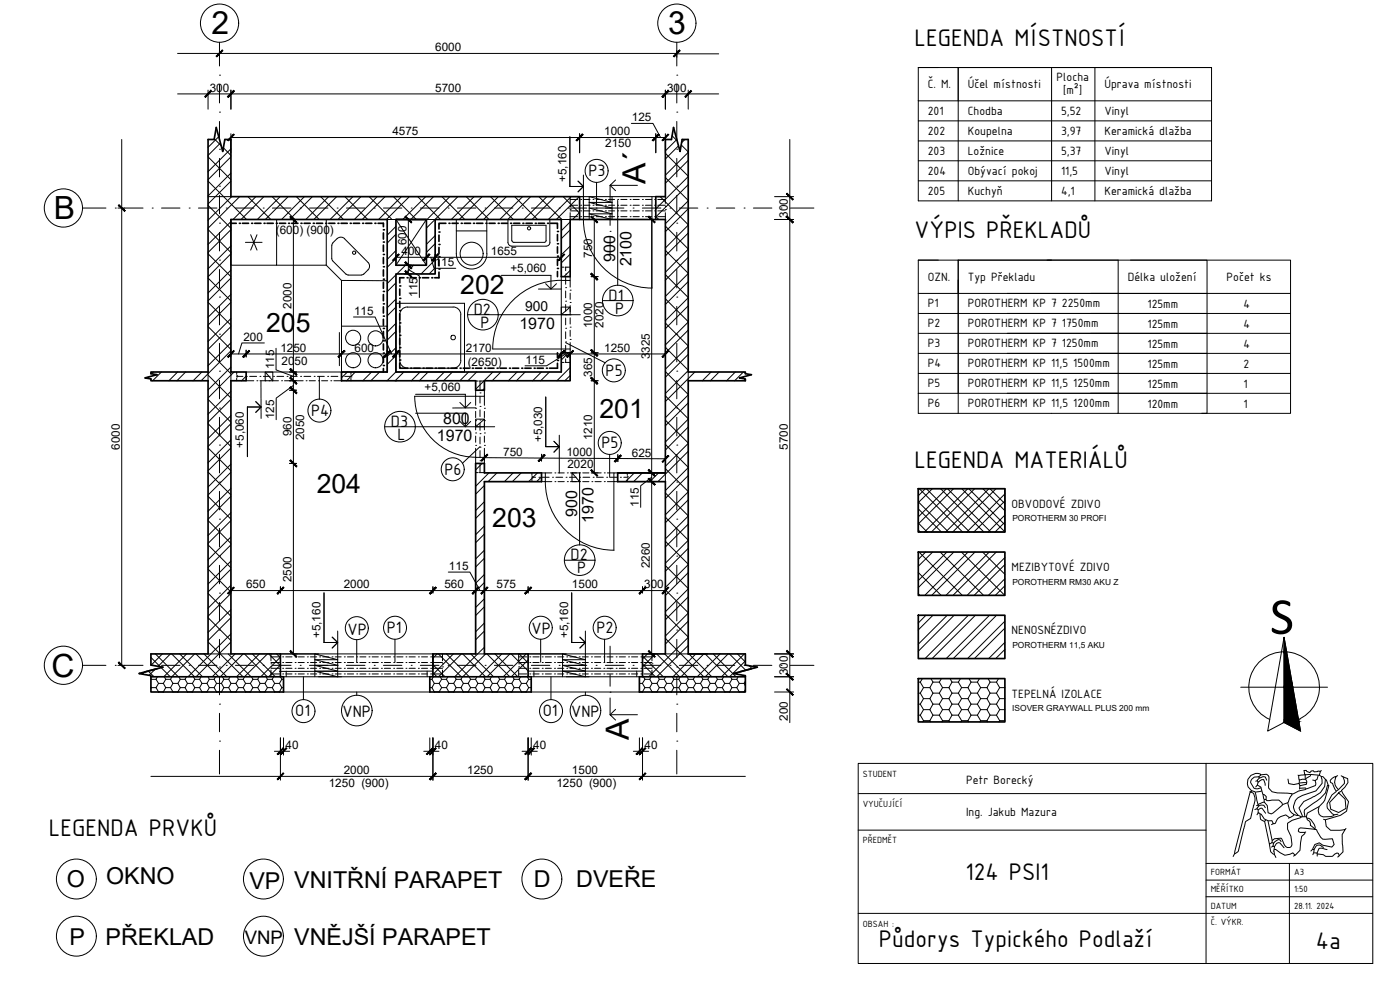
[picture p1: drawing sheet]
<svg xmlns="http://www.w3.org/2000/svg" width="420mm" height="297mm" viewBox="0 0 420 297" stroke-linecap="round" stroke-linejoin="round" font-family="sans-serif">
<defs><g id="words">
<text font-size="15.8" x="381.1" y="190.2">S</text>
<g font-size="9.6">
<text x="63.5" y="10.3">2</text>
<text x="200.6" y="10.3">3</text>
<text x="193.8" y="55.1" transform="rotate(-90 193.8 55.1)">A´</text>
<text x="16.1" y="65.8">B</text>
<text x="15.4" y="203.1">C</text>
<text x="188.7" y="222.2" transform="rotate(-90 188.7 222.2)">A</text>
</g>
<g font-size="8">
<text x="138.1" y="88.1">202</text>
<text x="79.9" y="99.5">205</text>
<text x="179.9" y="125.4">201</text>
<text x="95" y="147.9">204</text>
<text x="147.7" y="158.2">203</text>
</g>
<g font-size="7.8">
<text x="274.4" y="13.7">LEGENDA MÍSTNOSTÍ</text>
<text x="274.4" y="71.4">VÝPIS PŘEKLADŮ</text>
<text x="274.4" y="140.5">LEGENDA MATERIÁLŮ</text>
<text x="14.6" y="250.8">LEGENDA PRVKŮ</text>
<text x="289.7" y="264.1">124 PSI1</text>
<text x="263.7" y="284.2">Půdorys Typického Podlaží</text>
<text x="394.9" y="284.6">4a</text>
</g>
<g font-size="7">
<text x="20" y="266.1">O</text>
<text x="31.9" y="265.2">OKNO</text>
<text x="74.8" y="266.8">VP VNITŘNÍ PARAPET</text>
<text x="160.2" y="266.1">D</text>
<text x="172.9" y="266.1">DVEŘE</text>
<text x="20.9" y="283.4">P</text>
<text x="31.7" y="283.6">PŘEKLAD</text>
<text x="88.3" y="283.6">VNĚJŠÍ PARAPET</text>
</g>
<text font-size="5.6" x="73.4" y="283.2">VNP</text>
<g font-size="5.3">
<text x="176.6" y="52.9">P3</text>
<text x="142.2" y="94.4">D2</text>
<text x="182.7" y="90.2">D1</text>
<text x="184.7" y="94.1">P</text>
<text x="144.2" y="98.4">P</text>
<text x="181.7" y="112.8">P5</text>
<text x="93.4" y="124.8">P4</text>
<text x="117.3" y="128">D3</text>
<text x="119.3" y="132">L</text>
<text x="180.5" y="134.5">P5</text>
<text x="133.4" y="142.4">P6</text>
<text x="171.2" y="168.1">D2</text>
<text x="173.2" y="172">P</text>
<text x="104.3" y="190.4">VP</text>
<text x="116.1" y="190">P1</text>
<text x="159.5" y="190.3">VP</text>
<text x="179" y="190">P2</text>
<text x="88.6" y="215">O1</text>
<text x="102.8" y="215">VNP</text>
<text x="162.9" y="215">O1</text>
<text x="171.4" y="215">VNP</text>
</g>
<g font-size="4.8">
<text x="184.7" y="78.5" transform="rotate(-90 184.7 78.5)">900</text>
<text x="189.5" y="80" transform="rotate(-90 189.5 80)">2100</text>
<text x="155.9" y="98.6">1970</text>
<text x="133" y="127.3">800</text>
<text x="131.1" y="132.2">1970</text>
<text x="173.2" y="155" transform="rotate(-90 173.2 155)">900</text>
<text x="178.1" y="156.9" transform="rotate(-90 178.1 156.9)">1970</text>
</g>
<text font-size="4.2" x="157.6" y="93.2">900</text>
<g font-size="3.9">
<text x="278.4" y="26.4">Č. M.</text>
<text x="290.4" y="26.4">Účel místnosti</text>
<text x="317.1" y="24.3">Plocha</text>
<text x="319.1" y="28.3">[m²]</text>
<text x="331.4" y="26.4">Úprava místnosti</text>
<text x="278.4" y="34.4">201</text>
<text x="290.4" y="34.4">Chodba</text>
<text x="318.4" y="34.4">5,52</text>
<text x="331.4" y="34.4">Vinyl</text>
<text x="278.4" y="40.4">202</text>
<text x="290.4" y="40.4">Koupelna</text>
<text x="318.4" y="40.4">3,97</text>
<text x="331.4" y="40.4">Keramická dlažba</text>
<text x="278.4" y="46.4">203</text>
<text x="290.4" y="46.4">Ložnice</text>
<text x="318.4" y="46.4">5,37</text>
<text x="331.4" y="46.4">Vinyl</text>
<text x="278.4" y="52.4">204</text>
<text x="290.4" y="52.4">Obývací pokoj</text>
<text x="318.4" y="52.4">11,5</text>
<text x="331.4" y="52.4">Vinyl</text>
<text x="278.4" y="58.4">205</text>
<text x="290.4" y="58.4">Kuchyň</text>
<text x="318.4" y="58.4">4,1</text>
<text x="331.4" y="58.4">Keramická dlažba</text>
<text x="278.4" y="84.2">OZN.</text>
<text x="290.4" y="84.2">Typ Překladu</text>
<text x="338.5" y="84.2">Délka uložení</text>
<text x="368.1" y="84.2">Počet ks</text>
<text x="278.4" y="92.2">P1</text>
<text x="290.4" y="92.2">POROTHERM KP 7 2250mm</text>
<text x="344.4" y="92.3">125mm</text>
<text x="373.2" y="92.3">4</text>
<text x="278.4" y="98.2">P2</text>
<text x="290.4" y="98.2">POROTHERM KP 7 1750mm</text>
<text x="344.4" y="98.3">125mm</text>
<text x="373.2" y="98.3">4</text>
<text x="278.4" y="104.2">P3</text>
<text x="290.4" y="104.2">POROTHERM KP 7 1250mm</text>
<text x="344.4" y="104.3">125mm</text>
<text x="373.2" y="104.3">4</text>
<text x="278.4" y="110.2">P4</text>
<text x="290.4" y="110.2">POROTHERM KP 11,5 1500mm</text>
<text x="344.4" y="110.3">125mm</text>
<text x="373.2" y="110.3">2</text>
<text x="278.4" y="116.2">P5</text>
<text x="290.4" y="116.2">POROTHERM KP 11,5 1250mm</text>
<text x="344.4" y="116.3">125mm</text>
<text x="373.2" y="116.3">1</text>
<text x="278.4" y="122.2">P6</text>
<text x="290.4" y="122.2">POROTHERM KP 11,5 1200mm</text>
<text x="344.4" y="122.3">120mm</text>
<text x="373.2" y="122.3">1</text>
<text x="303.6" y="152.4">OBVODOVÉ ZDIVO</text>
<text x="303.6" y="171.4">MEZIBYTOVÉ ZDIVO</text>
<text x="303.6" y="190.4">NENOSNÉZDIVO</text>
<text x="303.6" y="209.4">TEPELNÁ IZOLACE</text>
<text x="289.9" y="235.2">Petr Borecký</text>
<text x="289.9" y="245">Ing. Jakub Mazura</text>
</g>
<g font-size="3.5">
<text x="130.6" y="15.4">6000</text>
<text x="62.9" y="27.5">300</text>
<text x="130.6" y="27.5">5700</text>
<text x="200.2" y="27.5">300</text>
<text x="117.8" y="40.6">4575</text>
<text x="181.4" y="40.6">1000</text>
<text x="189.7" y="36.4">125</text>
<text x="181.7" y="44.1">2150</text>
<text x="170" y="54.6" transform="rotate(-90 170 54.6)">+5,160</text>
<text x="236.4" y="65.3" transform="rotate(-90 236.4 65.3)">300</text>
<text x="82.8" y="70.3">(600) (900)</text>
<text x="120.5" y="76.6">400</text>
<text x="122" y="73.6" transform="rotate(-90 122 73.6)">600</text>
<text x="147.3" y="76.6">1655</text>
<text x="177.7" y="77.4" transform="rotate(-90 177.7 77.4)">750</text>
<text x="130.5" y="79.9">115</text>
<text x="153.2" y="81.6">+5,060</text>
<text x="125.3" y="89.1" transform="rotate(-90 125.3 89.1)">115</text>
<text x="87.5" y="92.6" transform="rotate(-90 87.5 92.6)">2000</text>
<text x="106.3" y="94.5">115</text>
<text x="177.7" y="98.5" transform="rotate(-90 177.7 98.5)">1000</text>
<text x="181.1" y="98.4" transform="rotate(-90 181.1 98.4)">2020</text>
<text x="73.1" y="102.3">200</text>
<text x="84.2" y="105.6">1250</text>
<text x="106.4" y="105.6">600</text>
<text x="139.8" y="105.6">2170</text>
<text x="181.4" y="105.6">1250</text>
<text x="195" y="107.8" transform="rotate(-90 195 107.8)">3325</text>
<text x="82.3" y="110.8" transform="rotate(-90 82.3 110.8)">115</text>
<text x="84.5" y="109.5">2050</text>
<text x="140.4" y="109.7">(2650)</text>
<text x="157.7" y="109.2">115</text>
<text x="177.7" y="113" transform="rotate(-90 177.7 113)">365</text>
<text x="127.4" y="117.2">+5,060</text>
<text x="82.3" y="125.8" transform="rotate(-90 82.3 125.8)">125</text>
<text x="87.5" y="131" transform="rotate(-90 87.5 131)">960</text>
<text x="35.9" y="134.9" transform="rotate(-90 35.9 134.9)">6000</text>
<text x="73.2" y="134.3" transform="rotate(-90 73.2 134.3)">+5,060</text>
<text x="91.3" y="132.2" transform="rotate(-90 91.3 132.2)">2050</text>
<text x="151" y="136.7">750</text>
<text x="162.7" y="132.7" transform="rotate(-90 162.7 132.7)">+5,030</text>
<text x="170" y="136.8" transform="rotate(1 170 136.8)">1000</text>
<text x="177.7" y="132.1" transform="rotate(-90 177.7 132.1)">1210</text>
<text x="189.7" y="137">625</text>
<text x="236.4" y="134.9" transform="rotate(-90 236.4 134.9)">5700</text>
<text x="170.3" y="140.4">2020</text>
<text x="191.7" y="152" transform="rotate(-90 191.7 152)">115</text>
<text x="134.7" y="171.1">115</text>
<text x="195" y="170.5" transform="rotate(-90 195 170.5)">2260</text>
<text x="73.8" y="176.6">650</text>
<text x="87.5" y="174.7" transform="rotate(-90 87.5 174.7)">2500</text>
<text x="103.2" y="176.6">2000</text>
<text x="133.4" y="176.6">560</text>
<text x="149" y="176.6">575</text>
<text x="171.7" y="176.6">1500</text>
<text x="193.3" y="176.6">300</text>
<text x="96.2" y="191.5" transform="rotate(-90 96.2 191.5)">+5,160</text>
<text x="170.5" y="191.5" transform="rotate(-90 170.5 191.5)">+5,160</text>
<text x="236.4" y="202.6" transform="rotate(-90 236.4 202.6)">300</text>
<text x="236.4" y="216.3" transform="rotate(-90 236.4 216.3)">200</text>
<text x="85.7" y="224.8">40</text>
<text x="130.5" y="224.8">40</text>
<text x="160" y="224.8">40</text>
<text x="193.4" y="224.8">40</text>
<text x="103.2" y="232.3">2000</text>
<text x="140.2" y="232.3">1250</text>
<text x="171.7" y="232.3">1500</text>
<text x="98.7" y="236.2">1250 (900)</text>
<text x="167" y="236.2">1250 (900)</text>
</g>
<g font-size="2.9">
<text x="258.9" y="233.2">STUDENT</text>
<text x="258.9" y="242">VYUČUJÍCÍ</text>
<text x="258.9" y="253">PŘEDMĚT</text>
<text x="363.3" y="262.7">FORMÁT</text>
<text x="388.4" y="262.7">A3</text>
<text x="363.3" y="267.7">MĚŘÍTKO</text>
<text x="388.4" y="267.7">1:50</text>
<text x="363.3" y="272.7">DATUM</text>
<text x="388.4" y="272.7">28.11. 2024</text>
<text x="258.9" y="278">OBSAH :</text>
<text x="363.3" y="277.7">Č. VÝKR.</text>
</g>
<g font-size="2.5">
<text x="303.8" y="156.4">POROTHERM 30 PROFI</text>
<text x="303.8" y="175.5">POROTHERM RM30 AKU Z</text>
<text x="303.8" y="194.4">POROTHERM 11,5 AKU</text>
<text x="303.8" y="213.4">ISOVER GRAYWALL PLUS 200 mm</text>
</g>
</g></defs>
<path d="M69.3 59h104.6v6.9M199.7 59h-2.9v6.9M275.6 146.6h26v13h-26zM275.6 165.6h26v13h-26zM84.2 196.2v6.9M158.5 196.2v6.9M192.8 196.2v6.9M275.6 184.6h26v13h-26zM275.6 203.6h26v13h-26z" fill="none" stroke="#000" stroke-width=".51"/>
<g fill="none" stroke="#000" stroke-width=".3">
<path d="M275.6 30.3v30h88v-40h-35v40M275.6 30.3h88M275.6 36.3h88M287.6 20.3v40M315.6 20.3v40M363.6 20.3h-88v10M183.1 55.6l1.6 1.6M184.7 54l-1.6 1.6h8.2M195.7 59v27.4a20.6 20.6 0 0 1-20.6-20.6M196.8 59h-22.9h1.2v6.9M275.6 42.3h88M275.6 48.2h88"/>
<path d="M275.6 54.3h88M173.9 65.9h22.9M287.6 78v46M314.3 78h47.9v46h-26.6M339.3 78h48v46h-26.7M168.4 92.1h2.7l-2.7 2.3zM168.4 83v22.9M168.5 84.1a20.6 20.6 0 0 0-20.6 20.6M171.1 83v1.1h-2.7M171.1 92.1v2.3h-2.7M275.6 88v30M275.6 88v-10h60v46h-60v-6"/>
<path d="M275.6 88h111.7M275.6 94.1h111.7M73.9 111.6h28.6M79.6 111.6h2.3v2.6h-2.3zM79.6 111.6l2.3 2.6M124.4 118.9h18.3M124.5 118.9a18.3 18.3 0 0 0 18.3 18.3M142.7 117.1v1.8h2.7v-1.8M147.9 104.7h23.2v1.2M275.6 100h111.7M275.6 106h111.7M275.6 112h111.7"/>
<path d="M275.6 118h111.7M142.7 139.1v-1.9h2.7v1.9M145.4 125.8h-2.7v2.2h2.7v-2.2l-2.7 2.2M162.5 141.9h1.2v2.6h-1.2M163.7 144.5a20.6 20.6 0 0 0 20.6 20.6M171.7 141.9v2.6h2.2l-2.2-2.6h2.2v2.6M184.2 144.5v20.6M185.4 141.9h-1.2v2.6h1.2M84.2 196.2h45.7M158.5 196.2h34.3M85.1 207.6h43.9M85.1 203.1h43.9"/>
<path d="M85.9 201.4v1.7M128.2 201.4v1.7M129.9 201.4l-46 .1M158.5 201.4h34.3M159.4 207.6h32.5M159.4 203.1h32.5M160.2 201.4v1.7M184.7 212.8l-1.6 1.6M191.1 201.4v1.7M191.3 214.4h-8.2l1.6 1.7"/>
</g>
<!-- layer: 00 zdivo -->
<g fill="none" stroke="#000" stroke-width=".51">
<path d="M69.3 59v-17.1h-1.8l-.7 3.6-1.9-7.2-.6 3.6h-1.9v69.7h-17.1v.5l1.8 .3-3.6 1 1.8 .3v.5h17.1v82h-17.1v3.3l3.6 .7-7.2 1.9 3.6 .6v.4M199.7 59v-17.1h1.8l.6-3.6 2 7.2 .6-3.6h1.8v69.7h17.2v.5l1.8 .3-3.6 1 1.8 .3v.5h-17.2v82h17.2v3.3l3.6 .7-7.2 1.9 3.6 .6v.4M118.8 65.9h9.2v13.7h-9.2zM118.8 65.9h9.2M185.4 141.9h14.3M199.7 141.9v-76h-28.6v17.1h-2.7v-17.1h-37.8v16.3h-11.8v29.4h49.6v-5.7h2.7v8.3h-25.7v2.9h-2.7v-2.9h-40.2v-2.6h13.7v-45.7h-46.9v45.7h4.6v2.6h-4.6v82h14.9M199.7 141.9h-14.3v2.6h14.3v51.7h-6.9M129.9 196.2v4.6M158.5 196.2h-13.1v-51.7h17.1v-2.6h-17.1v-2.8h-2.7v57.1h-12.8v6.9M45.3 203.1h39.8v4.5h-39.8zM47.1 200.6l-3.6 1M129 203.1h30.4v4.5h-30.4z"/>
<path d="M191.9 203.1h31.8v4.5h-31.8zM225.5 200.6l-3.6 1"/>
</g>
<g fill="none" stroke="#000" stroke-width=".3">
<path d="M62.4 47.1l6.9 6.8M62.4 54.3l11.6 11.6M64.3 41.6l2.1 2.1M65.7 41l-3.3 3.2M66.2 42.9l-3.8 3.7M67.1 44.4l2.2 2.2M69.3 44.6l-6.9 6.9M69.3 51.9l-6.9 6.9M69.3 47.1l-6.9 6.8M69.3 54.3l-6.9 6.9M69.5 59l-7.1 7.1M71.9 59l-9.5 9.5"/>
<path d="M74.4 59l6.9 6.9M76.8 59l-6.9 6.9M79.2 59l-6.9 6.9M81.7 59l6.8 6.9M84.1 59l-6.9 6.9M86.5 59l-6.9 6.9M88.9 59l6.9 6.9M91.4 59l-6.9 6.9M93.8 59l-6.9 6.9M96.2 59l6.9 6.9M98.6 59l-6.8 6.9M101 59l-6.8 6.9"/>
<path d="M103.5 59l6.9 6.9M105.9 59l-6.8 6.9M108.3 59l-6.9 6.9M110.8 59l6.8 6.9M113.2 59l-6.9 6.9M115.6 59l-6.9 6.9M118.1 59l6.8 6.9M120.5 59l-6.9 6.9M122.9 59l-6.9 6.9M125.3 59l6.9 6.9M127.8 59l-6.9 6.9M130.1 59l-6.8 6.9"/>
<path d="M132.6 59l6.9 6.9M135 59l-7 7M137.4 59l-9.4 9.4M139.9 59l6.9 6.9M142.3 59l-6.9 6.9M144.7 59l-6.9 6.9M147.2 59l6.9 6.9M149.6 59l-6.9 6.9M152 59l-6.9 6.9M154.5 59l6.8 6.9M156.8 59l-6.8 6.9M159.3 59l-6.9 6.9"/>
<path d="M161.7 59l6.9 6.9M164.1 59l-6.8 6.9M166.5 59l-6.8 6.9M169 59l4.9 5M171.4 59l-6.9 6.9M173.8 59l-6.8 6.9M198.1 59l8.4 8.4M199.7 46l6.8 6.9M199.7 53.3l6.8 6.8M201.7 40.8l1.5 1.5M203.1 41.9l-3.4 3.4M203.6 43.8l-3.9 3.9"/>
<path d="M204.4 43.5l2.1 2.1M205.5 41.9l-.9 .9M206.5 48.1l-6.8 6.9M206.5 45.7l-6.8 6.9M206.5 53l-9.7 9.7M206.5 55.4l-9.7 9.7M62.4 61.6l6.9 6.9M62.4 68.9l6.9 6.9M62.4 76.1l6.9 6.9M69.3 66.5l-6.9 6.8M69.3 73.8l-6.9 6.8M69.3 68.9l-6.9 6.9"/>
<path d="M69.3 76.1l-6.9 6.9M115.1 65.9h3.7l9.2 13.7M118.8 67.9l-2.6 2.7M118.8 75.2l-2.6 2.6M118.8 70.3l-2.6 2.6M118.8 77.6l-2.6 2.6M121.7 79.6l-2.6 2.6M124.1 79.6l-2.6 2.6M130.6 65.9h-2.6l-9.2 13.7M130.6 70.7l-2.6 2.6M130.6 78l-4.2 4.2M130.6 73.1l-2.6 2.6"/>
<path d="M168.4 65.9h2.7M171.1 66.6l-2.7 2.6M171.1 73.9l-2.7 2.6M171.1 69l-2.7 2.6M171.1 76.3l-2.7 2.6M173.9 63.7l-2.1 2.2M196.8 65l.9 .9M199.7 67.8l6.8 6.9M199.7 75.1l6.8 6.9M206.5 60.3l-6.8 6.8M206.5 67.5l-6.8 6.9M206.5 62.6l-6.8 6.9"/>
<path d="M206.5 69.9l-6.8 6.9M206.5 77.2l-6.8 6.9M206.5 74.8l-6.8 6.9M62.4 83.4l6.9 6.9M62.4 90.7l6.9 6.9M62.4 98l6.9 6.8M69.3 81.1l-6.9 6.8M69.3 88.3l-6.9 6.9M69.3 95.6l-6.9 6.9M69.3 83.4l-6.9 6.9M69.3 90.7l-6.9 6.9M69.3 98l-6.9 6.8"/>
<path d="M118.8 82.5l-2.6 2.6M118.8 89.7l-2.6 2.7M118.8 97l-2.6 2.6M118.8 84.9l-2.6 2.6M118.8 92.1l-2.6 2.7M118.8 99.4l-2.6 2.7M130.6 80.4l-1.8 1.8M171.1 81.1l-1.9 1.9M199.7 82.4l6.8 6.9M199.7 89.6l6.8 6.9M199.7 96.9l6.8 6.9M206.5 89.4l-6.8 6.8"/>
<path d="M206.5 96.6l-6.8 6.9M206.5 84.5l-6.8 6.8M206.5 99l-6.8 6.9M206.5 82.1l-6.8 6.8M206.5 91.8l-6.8 6.8M44.5 113.1l-.4 .4M46 111.6l-.5 .5M48.4 111.6l-2.6 2.6M53.3 111.6l-2.6 2.6M55.7 111.6l-2.6 2.6M60.6 111.6l-2.6 2.6M62.4 111.6v2.6"/>
<path d="M62.4 105.3l6.9 6.8M62.4 112.6l6.9 6.8M62.4 119.8l6.9 6.9M69.3 117.4l-6.9 6.9M69.3 111.6v2.6M69.3 102.9l-6.9 6.8M69.3 110.1l-6.9 6.9M69.3 105.3l-8.9 8.9M69.3 119.8l-6.9 6.9M70.3 111.6l-7.9 7.8M73.9 112.8l-1.4 1.4M104.3 111.6l-1.8 1.8"/>
<path d="M106.6 111.6l-2.6 2.6M111.5 111.6l-2.6 2.6M113.9 111.6l-2.6 2.6M118.8 104.3l-2.6 2.6M118.8 111.6l-2.6 2.6M118.8 106.7l-2.6 2.6M121.2 111.6l-2.6 2.6M126.1 111.6l-2.7 2.6M128.5 111.6l-2.6 2.6M133.3 111.6l-2.6 2.6M135.8 111.6l-2.7 2.6M140.6 111.6l-2.6 2.6"/>
<path d="M143 111.6l-2.6 2.6M145.4 116.6l-.6 .5M147.9 111.6l-5.2 5.2M150.3 111.6l-2.6 2.6M155.2 111.6l-2.6 2.6M157.6 111.6l-2.6 2.6M162.5 111.6l-2.6 2.6M164.9 111.6l-2.6 2.6M170.6 105.9l-2.2 2.1M171.1 110.3l-4 3.9M171.1 112.7l-1.6 1.5M199.7 104.2l6.8 6.9"/>
<path d="M199.7 111.5l6.8 6.8M199.7 118.8l6.8 6.8M206.5 111.6v2.6M206.5 118.5l-6.8 6.8M206.5 103.9l-6.8 6.9M206.5 106.3l-6.8 6.9M206.5 111.2l-6.8 6.9M208.5 111.6l-8.8 8.9M213.4 111.6l-2.6 2.6M215.8 111.6l-2.6 2.6M220.7 111.6l-2.6 2.6M223.1 111.6l-2.6 2.6"/>
<path d="M62.4 127.1l6.9 6.9M62.4 134.4l6.9 6.9M69.3 124.7l-6.9 6.9M69.3 132l-6.9 6.8M69.3 127.1l-6.9 6.9M69.3 134.4l-6.9 6.9M69.3 139.3l-6.9 6.8M144.7 139.1l-2 1.9M199.7 126.1l6.8 6.8M199.7 133.3l6.8 6.9M206.5 125.8l-6.8 6.8M206.5 120.9l-6.8 6.8"/>
<path d="M206.5 135.4l-9.1 9.1M206.5 133l-6.8 6.9M206.5 128.1l-6.8 6.9M62.4 141.6l6.9 6.9M62.4 148.9l6.9 6.9M62.4 156.2l6.9 6.9M69.3 146.5l-6.9 6.9M69.3 153.8l-6.9 6.9M69.3 141.7l-6.9 6.8M69.3 148.9l-6.9 6.9M69.3 156.2l-6.9 6.9M145.4 150.5l-2.7 2.7"/>
<path d="M145.4 157.8l-2.7 2.6M145.4 145.7l-2.7 2.6M145.4 152.9l-2.7 2.7M146.7 141.9l-4 4M149.1 141.9l-2.6 2.6M154 141.9l-2.6 2.6M156.4 141.9l-2.6 2.6M161.3 141.9l-2.6 2.6M162.5 143.1l-1.5 1.4M185.5 141.9l-.1 .1M190.4 141.9l-2.7 2.6M192.8 141.9l-2.6 2.6"/>
<path d="M197.7 141.9l-2.7 2.6M199.7 141.9v2.6M199.7 140.6l6.8 6.9M199.7 147.9l6.8 6.9M199.7 155.2l6.8 6.8M206.5 140.3l-6.8 6.9M206.5 154.8l-6.8 6.9M206.5 142.7l-6.8 6.8M206.5 150l-6.8 6.8M206.5 147.6l-6.8 6.9M206.5 157.3l-6.8 6.8M275.6 152.7l6.9 6.9"/>
<path d="M275.6 159l.6 .6M275.6 150.6l9 9M275.6 156.9l2.7 2.7M275.6 146.6h26v13h-26zM275.9 146.6l13 13M277.7 146.6l-2.1 2.1M278 146.6l13 13M279.8 146.6l-4.2 4.2M282.3 146.6l13 13M284.1 146.6l-8.5 8.5M284.4 146.6l12.9 13M286.2 146.6l-10.6 10.6"/>
<path d="M288.6 146.6l13 13M290.4 146.6l-12.9 13M290.7 146.6l10.9 10.9M292.5 146.6l-13 13M295 146.6l6.6 6.6M296.8 146.6l-13 13M297.1 146.6l4.5 4.5M298.9 146.6l-13 13M301.4 146.6l.2 .2M301.6 148.2l-11.4 11.4M301.6 154.5l-5.1 5.1M301.6 150.3l-9.3 9.3"/>
<path d="M301.6 156.7l-3 2.9M62.4 163.5l6.9 6.8M62.4 170.8l6.9 6.8M62.4 178l6.9 6.9M69.3 161.1l-6.9 6.9M69.3 163.5l-6.9 6.8M69.3 178l-6.9 6.9M69.3 168.3l-6.9 6.9M69.3 175.6l-6.9 6.9M69.3 170.8l-6.9 6.8M145.4 179.6l-2.7 2.7M145.4 174.8l-2.7 2.6"/>
<path d="M145.4 165.1l-2.7 2.6M145.4 172.4l-2.7 2.6M145.4 160.2l-2.7 2.6M145.4 167.5l-2.7 2.6M199.7 162.4l6.8 6.9M199.7 169.7l6.8 6.9M199.7 177l6.8 6.8M206.5 162.1l-6.8 6.9M206.5 169.4l-6.8 6.9M206.5 176.7l-6.8 6.8M206.5 164.5l-6.8 6.9M206.5 171.8l-6.8 6.9"/>
<path d="M206.5 179.1l-6.8 6.9M275.6 171.8l6.8 6.8M275.6 178.1l.5 .5M275.8 165.6l13 13M277.8 165.6l-2.2 2.2M279.9 165.6l-4.3 4.3M282.2 165.6l13 13M284.2 165.6l-8.6 8.6M286.3 165.6l-10.7 10.7M288.5 165.6l13 13M290.5 165.6l-13 13M292.6 165.6l-13 13"/>
<path d="M294.9 165.6l6.7 6.7M296.9 165.6l-13 13M299 165.6l-13 13M301.2 165.6l.4 .3M301.6 167.3l-11.4 11.3M301.6 173.6l-5 5M301.6 169.4l-9.2 9.2M301.6 175.8l-2.9 2.8M45.3 197.3l2.7 2.7M46.7 196.2l6.8 6.9M48.7 196.2l-3.3 3.3M51.1 196.2l-3.6 3.7"/>
<path d="M51.5 196.2l6.9 6.9M53.9 196.2l6.9 6.9M56 196.2l-6.9 6.9M58.4 196.2l-6.8 6.9M58.8 196.2l6.9 6.9M61.2 196.2l6.9 6.9M62.4 196.2h6.9M62.4 185.3l6.9 6.9M62.4 192.6l10.5 10.5M68.5 196.2l6.9 6.9M69.3 182.9l-6.9 6.9M69.3 190.2l-12.9 12.9"/>
<path d="M69.3 185.3l-6.9 6.9M69.3 192.6l-10.5 10.5M70.6 196.2l-6.9 6.9M73 196.2l-6.9 6.9M73.4 196.2l6.8 6.9M75.7 196.2l6.9 6.9M77.9 196.2l-6.9 6.9M80.3 196.2l-6.9 6.9-.4 .7M80.6 196.2l3.6 3.6M83 196.2l1.2 1.1M84.2 199.5l-3.6 3.6M84.2 197.2l-5.9 5.9"/>
<path d="M129.9 199.4l3.7 3.7M131.2 196.2l-1.3 1.3M131.6 196.2l6.8 6.9M134 196.2l6.8 6.9 .4 .7M136.1 196.2l-6.2 6.2M138.5 196.2l-6.9 6.9M138.9 196.2l6.8 6.9M141.3 196.2l6.8 6.9M142.7 196.2h2.7M145.4 186.9l-2.7 2.7M145.4 182.1l-2.7 2.6M145.4 194.2l-8.9 8.9 .4 .7"/>
<path d="M145.4 189.3l-2.7 2.7M145.8 196.2l-6.9 6.9M146.1 196.2l6.9 6.9M148.5 196.2l6.9 6.9M150.6 196.2l-6.8 6.9M153 196.2l-6.8 6.9M153.4 196.2l5.1 5.1M155.8 196.2l2.7 2.7M157.9 196.2l-6.9 6.9M158.5 198l-5 5.1M192.8 199.2l3.9 3.9M192.8 196.8l6.3 6.3"/>
<path d="M194.3 196.2l-1.5 1.5M196.7 196.2l-3.9 3.9M197.1 196.2l6.8 6.9M199.5 196.2l6.8 6.9M199.7 196.2h6.8M199.7 184.3l6.8 6.8M199.7 191.5l11.5 11.6M206.5 184l-6.8 6.8M206.5 191.2l-11.8 11.9M206.5 186.4l-6.8 6.8M206.5 193.7l-9.4 9.4M206.8 196.2l6.8 6.9"/>
<path d="M208.8 196.2l-6.8 6.9M211.2 196.2l-6.8 6.9M211.6 196.2l6.9 6.9M214 196.2l6.9 6.9M216.1 196.2l-6.8 6.9M218.5 196.2l-6.8 6.9M218.9 196.2l4.9 4.9M221.3 196.2l2.4 2.4M223.4 196.2l-6.9 6.9M223.7 198.3l-4.8 4.8M224.8 199.7l.9 .9M277.9 184.6l-2.3 2.3"/>
<path d="M280 184.6l-4.4 4.4M284.3 184.6l-8.7 8.7M286.3 184.6l-10.7 10.8M290.6 184.6l-13 13M292.7 184.6l-13 13M297 184.6l-13 13M299.1 184.6l-13 13M301.6 186.4l-11.2 11.2M301.6 192.7l-4.9 4.9M301.6 188.5l-9.2 9.1M301.6 194.8l-2.8 2.8M42.6 201.9l.5 .4"/>
<path d="M43.3 201.7l-.6 .6M44.5 201.4l1.7 1.7M45.3 206.1l.1 .2M45.3 203.7l.1 .1M45.4 203.8h1.4M45.4 206.3h1.4M45.4 203.8l-.1 .1M45.4 206.3l-.1 .2M46.6 200.8l-1.9 1.8M46.8 206.3l.8 1.3M46.8 203.8l.8 1.2M47.2 203.1l-.4 .7"/>
<path d="M47.6 205h1.4M47.6 207.6h1.4M47.6 205l-.8 1.3M47.6 207.6h-.1M48.3 200.3l2.8 2.8M49 207.6h.1M49 205l.7 1.3M49.3 203.1l.4 .7M49.7 203.8h1.5M49.7 206.3h1.5M49.7 203.8l-.7 1.2M49.7 206.3l-.7 1.3"/>
<path d="M51.2 206.3l.7 1.3M51.2 203.8l.7 1.2M51.6 203.1l-.4 .7M51.9 205h1.5M51.9 207.6h1.5M51.9 205l-.7 1.3M51.9 207.6h.1M53.4 207.6h.1M53.4 205l.7 1.3M53.7 203.1l.4 .7M54.1 203.8h1.4M54.1 206.3h1.4"/>
<path d="M54.1 203.8l-.7 1.2M54.1 206.3l-.7 1.3M55.5 206.3l.8 1.3M55.5 203.8l.8 1.2M56 203.1l-.5 .7M56.3 205h1.4M56.3 207.6h1.4M56.3 205l-.8 1.3M56.3 207.6h-.1M57.7 207.6h.1M57.7 205l.8 1.3M58 203.1l.5 .7"/>
<path d="M58.5 203.8h1.4M58.5 206.3h1.4M58.5 203.8l-.8 1.2M58.5 206.3l-.8 1.3M59.9 206.3l.7 1.3M59.9 203.8l.7 1.2M60.3 203.1l-.4 .7M60.6 205h1.5M60.6 207.6h1.5M60.6 205l-.7 1.3M60.6 207.6h.1M62.1 207.6h.1"/>
<path d="M62.1 205l.7 1.3M62.4 203.1l.4 .7M62.8 203.8h1.5M62.8 206.3h1.5M62.8 203.8l-.7 1.2M62.8 206.3l-.7 1.3M64.3 206.3l.7 1.3M64.3 203.8l.7 1.2M64.7 203.1l-.4 .7M65 205h1.5M65 207.6h1.5M65 205l-.7 1.3"/>
<path d="M65 207.6h-.1M66.5 207.6h.1M66.5 205l.7 1.3M66.8 203.1l.4 .7M67.2 203.8h1.4M67.2 206.3h1.4M67.2 203.8l-.7 1.2M67.2 206.3l-.7 1.3M68.6 206.3l.7 1.3M68.6 203.8l.7 1.2M69 203.1l-.4 .7M69.3 205h1.5"/>
<path d="M69.3 207.6h1.5M69.3 205l-.7 1.3M69.3 207.6h.1M70.8 207.6h.1M70.8 205l.7 1.3M71.1 203.1l.4 .7M71.5 203.8h1.5M71.5 206.3h1.5M71.5 203.8l-.7 1.2M71.5 206.3l-.7 1.3M73 206.3l.7 1.3M73 203.8l.7 1.2"/>
<path d="M73.7 205h1.4M73.7 207.6h1.4M73.7 205l-.7 1.3M73.7 207.6h.1M75.1 207.6h.1M75.1 205l.8 1.3M75.5 203.1l.4 .7M75.9 203.8h1.4M75.9 206.3h1.4M75.9 203.8l-.8 1.2M75.9 206.3l-.8 1.3M77.3 206.3l.8 1.3"/>
<path d="M77.3 203.8l.8 1.2M77.8 203.1l-.5 .7M78.1 205h1.4M78.1 207.6h1.4M78.1 205l-.8 1.3M78.1 207.6h-.1M79.5 207.6h.1M79.5 205l.8 1.3M79.8 203.1l.5 .7M80.3 203.8h1.4M80.3 206.3h1.4M80.3 203.8l-.8 1.2"/>
<path d="M80.3 206.3l-.8 1.3M81.7 206.3l.7 1.3M81.7 203.8l.7 1.2M82.1 203.1l-.4 .7M82.4 205h1.5M82.4 207.6h1.5M82.4 205l-.7 1.3M82.4 207.6h.1M83.9 207.6h.1M83.9 205l.7 1.3M84.2 203.1l.4 .7M84.6 203.8h.5"/>
<path d="M84.6 206.3h.5M84.6 203.8l-.7 1.2M84.6 206.3l-.7 1.3M129 203.8h.6M129 206.3h.6M129.6 206.3l.7 1.3M129.6 203.8l.7 1.2M129.9 201.8l1.2 1.3M130 203.1l-.4 .7M130.3 205h1.5M130.3 207.6h1.5M130.3 205l-.7 1.3"/>
<path d="M130.3 207.6h.1M131.8 207.6h.1M131.8 205l.7 1.3M132.1 203.1l.4 .7M132.5 203.8h1.5M132.5 206.3h1.5M132.5 203.8l-.7 1.2M132.5 206.3l-.7 1.3M134 206.3l.7 1.3M134 203.8l.7 1.2M134.4 203.1l-.4 .7M134.7 205h1.4"/>
<path d="M134.7 207.6h1.4M134.7 205l-.7 1.3M134.7 207.6h.1M136.1 207.6h.1M136.1 205l.8 1.3M136.9 203.8h1.4M136.9 206.3h1.4M136.9 203.8l-.8 1.2M136.9 206.3l-.8 1.3M138.3 206.3l.8 1.3M138.3 203.8l.8 1.2M138.8 203.1l-.5 .7"/>
<path d="M139.1 205h1.4M139.1 207.6h1.4M139.1 205l-.8 1.3M139.1 207.6h-.1M140.5 207.6h.1M140.5 205l.7 1.3M141.2 203.8h1.5M141.2 206.3h1.5M141.2 203.8l-.7 1.2M141.2 206.3l-.7 1.3M142.7 206.3l.7 1.3M142.7 203.8l.7 1.2"/>
<path d="M143.1 203.1l-.4 .7M143.4 205h1.5M143.4 207.6h1.5M143.4 205l-.7 1.3M143.4 207.6h.1M144.9 207.6h.1M144.9 205l.7 1.3M145.2 203.1l.4 .7M145.6 203.8h1.5M145.6 206.3h1.5M145.6 203.8l-.7 1.2M145.6 206.3l-.7 1.3"/>
<path d="M147.1 206.3l.7 1.3M147.1 203.8l.7 1.2M147.5 203.1l-.4 .7M147.8 205h1.4M147.8 207.6h1.4M147.8 205l-.7 1.3M147.8 207.6h-.1M149.2 207.6h.1M149.2 205l.7 1.3M149.5 203.1l.4 .7M149.9 203.8h1.5M149.9 206.3h1.5"/>
<path d="M149.9 203.8l-.7 1.2M149.9 206.3l-.7 1.3M151.4 206.3l.7 1.3M151.4 203.8l.7 1.2M151.8 203.1l-.4 .7M152.1 205h1.5M152.1 207.6h1.5M152.1 205l-.7 1.3M152.1 207.6h.1M153.6 207.6h.1M153.6 205l.7 1.3M153.9 203.1l.4 .7"/>
<path d="M154.3 203.8h1.5M154.3 206.3h1.5M154.3 203.8l-.7 1.2M154.3 206.3l-.7 1.3M155.8 206.3l.7 1.3M155.8 203.8l.7 1.2M156.2 203.1l-.4 .7M156.5 205h1.4M156.5 207.6h1.4M156.5 205l-.7 1.3M156.5 207.6h.1M157.9 207.6h.1"/>
<path d="M157.9 205l.8 1.3M158.2 203.1l.5 .7M158.5 202.9l-.2 .2M158.7 203.8h.7M158.7 206.3h.7M158.7 203.8l-.8 1.2M158.7 206.3l-.8 1.3M191.9 205h.9M191.9 207.6h.9M192.8 207.6h.1M192.8 205l.7 1.3M193.1 203.1l.4 .7"/>
<path d="M193.5 203.8h1.5M193.5 206.3h1.5M193.5 203.8l-.7 1.2M193.5 206.3l-.7 1.3M195 206.3l.7 1.3M195 203.8l.7 1.2M195.4 203.1l-.4 .7M195.7 205h1.4M195.7 207.6h1.4M195.7 205l-.7 1.3M195.7 207.6h.1M197.1 207.6h.1"/>
<path d="M197.1 205l.8 1.3M197.4 203.1l.5 .7M197.9 203.8h1.4M197.9 206.3h1.4M197.9 203.8l-.8 1.2M197.9 206.3l-.8 1.3M199.3 206.3l.8 1.3M199.3 203.8l.8 1.2M199.8 203.1l-.5 .7M200.1 205h1.4M200.1 207.6h1.4M200.1 205l-.8 1.3"/>
<path d="M200.1 207.6h-.1M201.5 207.6h.1M201.5 205l.7 1.3M201.8 203.1l.4 .7M202.2 203.8h1.5M202.2 206.3h1.5M202.2 203.8l-.7 1.2M202.2 206.3l-.7 1.3M203.7 206.3l.7 1.3M203.7 203.8l.7 1.2M204.1 203.1l-.4 .7M204.4 205h1.5"/>
<path d="M204.4 207.6h1.5M204.4 205l-.7 1.3M204.4 207.6h.1M205.9 207.6h.1M205.9 205l.7 1.3M206.2 203.1l.4 .7M206.6 203.8h1.5M206.6 206.3h1.5M206.6 203.8l-.7 1.2M206.6 206.3l-.7 1.3M208.1 206.3l.7 1.3M208.1 203.8l.7 1.2"/>
<path d="M208.5 203.1l-.4 .7M208.8 205h1.4M208.8 207.6h1.4M208.8 205l-.7 1.3M208.8 207.6h-.1M210.2 207.6h.1M210.2 205l.7 1.3M210.5 203.1l.4 .7M210.9 203.8h1.5M210.9 206.3h1.5M210.9 203.8l-.7 1.2M210.9 206.3l-.7 1.3"/>
<path d="M212.4 206.3l.7 1.3M212.4 203.8l.7 1.2M212.9 203.1l-.5 .7M213.1 205h1.5M213.1 207.6h1.5M213.1 205l-.7 1.3M213.1 207.6h.1M214.6 207.6h.1M214.6 205l.7 1.3M214.9 203.1l.4 .7M215.3 203.8h1.4M215.3 206.3h1.4"/>
<path d="M215.3 203.8l-.7 1.2M215.3 206.3l-.7 1.3M216.7 206.3l.8 1.3M216.7 203.8l.8 1.2M217.2 203.1l-.5 .7M217.5 205h1.4M217.5 207.6h1.4M217.5 205l-.8 1.3M217.5 207.6h.1M218.9 207.6h.1M218.9 205l.8 1.3M219.2 203.1l.5 .7"/>
<path d="M219.7 203.8h1.4M219.7 206.3h1.4M219.7 203.8l-.8 1.2M219.7 206.3l-.8 1.3M221.1 206.3l.8 1.3M221.1 203.8l.8 1.2M221.5 203.1l-.4 .7M221.9 205h1.4M221.9 207.6h1.4M221.9 205l-.8 1.3M221.9 207.6h-.1M223.3 207.6h.1"/>
<path d="M223.3 205l.4 .8M223.6 203.1l.1 .1M223.7 204.4l-.4 .6M223.7 206.9l-.4 .7M226.8 200.1l-.3 .3M275.6 204.7h.6M275.6 208h.6M275.6 211.3h.6M275.6 214.6h.6M276.2 214.6l1 1.6M276.2 211.3l1 1.6M276.2 208l1 1.6"/>
<path d="M276.2 204.7l1 1.6M276.8 203.6l-.6 1.1M277.2 206.3h1.9M277.2 209.6h1.9M277.2 212.9h1.9M277.2 216.2h1.9M277.2 206.3l-1 1.7M277.2 209.6l-1 1.7M277.2 212.9l-1 1.7M277.2 216.2l-.3 .4M279.1 216.2l.2 .4M279.1 212.9l.9 1.7"/>
<path d="M279.1 209.6l.9 1.7M279.1 206.3l.9 1.7M279.4 203.6l.6 1.1M280 204.7h1.9M280 208h1.9M280 211.3h1.9M280 214.6h1.9M280 204.7l-.9 1.6M280 208l-.9 1.6M280 211.3l-.9 1.6M280 214.6l-.9 1.6M281.9 214.6l1 1.6"/>
<path d="M281.9 211.3l1 1.6M281.9 208l1 1.6M281.9 204.7l1 1.6M282.5 203.6l-.6 1.1M282.9 206.3h1.9M282.9 209.6h1.9M282.9 212.9h1.9M282.9 216.2h1.9M282.9 206.3l-1 1.7M282.9 209.6l-1 1.7M282.9 212.9l-1 1.7M282.9 216.2l-.2 .4"/>
<path d="M284.8 216.2l.2 .4M284.8 212.9l.9 1.7M284.8 209.6l.9 1.7M284.8 206.3l.9 1.7M285.1 203.6l.6 1.1M285.7 204.7h1.9M285.7 208h1.9M285.7 211.3h1.9M285.7 214.6h1.9M285.7 204.7l-.9 1.6M285.7 208l-.9 1.6M285.7 211.3l-.9 1.6"/>
<path d="M285.7 214.6l-.9 1.6M287.6 214.6l1 1.6M287.6 211.3l1 1.6M287.6 208l1 1.6M287.6 204.7l1 1.6M288.2 203.6l-.6 1.1M288.6 206.3h1.9M288.6 209.6h1.9M288.6 212.9h1.9M288.6 216.2h1.9M288.6 206.3l-1 1.7M288.6 209.6l-1 1.7"/>
<path d="M288.6 212.9l-1 1.7M288.6 216.2l-.2 .4M290.5 216.2l.2 .4M290.5 212.9l.9 1.7M290.5 209.6l.9 1.7M290.5 206.3l.9 1.7M290.8 203.6l.6 1.1M291.4 204.7h1.9M291.4 208h1.9M291.4 211.3h1.9M291.4 214.6h1.9M291.4 204.7l-.9 1.6"/>
<path d="M291.4 208l-.9 1.6M291.4 211.3l-.9 1.6M291.4 214.6l-.9 1.6M293.3 214.6l1 1.6M293.3 211.3l1 1.6M293.3 208l1 1.6M293.3 204.7l1 1.6M294 203.6l-.7 1.1M294.3 206.3h1.9M294.3 209.6h1.9M294.3 212.9h1.9M294.3 216.2h1.9"/>
<path d="M294.3 206.3l-1 1.7M294.3 209.6l-1 1.7M294.3 212.9l-1 1.7M294.3 216.2l-.2 .4M296.2 216.2l.2 .4M296.2 212.9l.9 1.7M296.2 209.6l.9 1.7M296.2 206.3l.9 1.7M296.5 203.6l.6 1.1M297.1 204.7h1.9M297.1 208h1.9M297.1 211.3h1.9"/>
<path d="M297.1 214.6h1.9M297.1 204.7l-.9 1.6M297.1 208l-.9 1.6M297.1 211.3l-.9 1.6M297.1 214.6l-.9 1.6M299 214.6l1 1.6M299 211.3l1 1.6M299 208l1 1.6M299 204.7l1 1.6M299.7 203.6l-.7 1.1M300 206.3h1.6M300 209.6h1.6"/>
<path d="M300 212.9h1.6M300 216.2h1.6M300 206.3l-1 1.7M300 209.6l-1 1.7M300 212.9l-1 1.7M300 216.2l-.2 .4"/>
</g>
<g fill="none" stroke="#000" stroke-width=".3">
<path d="M171.1 59.8h2.3M174.3 59.8h.1M175.2 59.8h1.9M178 59.8h.1M178.9 59.8h1.9M181.7 59.8h.1M182.6 59.8h1.8M183.1 55.6v5M185.4 59.8h.1M186.3 59.8h1.9M189.1 59.8h.1M190 59.8h1.9"/>
<path d="M192.8 59.8h.1M193.7 59.8h1.9M196.5 59.8h.1M197.4 59.8h2.3M171.1 65h2.3M171.1 63.3h2.3M171.1 61.6h2.3M174.3 65h.1M174.3 63.3h.1M174.3 61.6h.1M175.2 65h1.9M175.2 63.3h1.9"/>
<path d="M175.2 61.6h1.9M178 65h.1M178 63.3h.1M178 61.6h.1M178.9 65h1.9M178.9 63.3h1.9M178.9 61.6h1.9M181.7 65h.1M181.7 63.3h.1M181.7 61.6h.1M182.6 65h1.8M182.6 63.3h1.8"/>
<path d="M182.6 61.6h1.8M183.1 62.4h.1M183.1 69.4h.1M183.1 64.1v3.5M183.1 71.1v5.1M185.4 65h.1M185.4 63.3h.1M185.4 61.6h.1M186.3 65h1.9M186.3 63.3h1.9M186.3 61.6h1.9M189.1 65h.1"/>
<path d="M189.1 63.3h.1M189.1 61.6h.1M190 65h1.9M190 63.3h1.9M190 61.6h1.9M192.8 65h.1M192.8 63.3h.1M192.8 61.6h.1M193.7 65h1.9M193.7 63.3h1.9M193.7 61.6h1.9M196.5 65h.1"/>
<path d="M196.5 63.3h.1M196.5 61.6h.1M197.4 65h2.3M197.4 63.3h2.3M197.4 61.6h2.3M169.8 82.2h.1M169.8 86.3h.1M169.8 90.4h.1M169.8 94.4h.1M169.8 98.5h.1M169.8 80.2v1M169.8 83.3v2"/>
<path d="M169.8 87.3v2.1M169.8 91.4v2M169.8 95.4v2.1M169.8 99.6v2M171.1 87.1h.1M171.1 90.7h.1M171.1 94.4h.1M171.1 98.2h.1M171.1 84.1v2M171.1 88v1.8M171.1 91.7v1.8M171.1 95.4v1.8"/>
<path d="M171.1 99.1v1.8M71 112.9h1.9M73.9 114.2h2.3M73.9 112.9h.1M74.9 112.9h2.1M77.1 114.2h.1M78 112.9h.1M78 114.2h1.8M79 112.9h2.1M80.8 114.2h.1M81.7 114.2h1.9M82.1 112.9h.1"/>
<path d="M83.1 112.9h2M84.5 114.2h.1M85.4 114.2h1.8M86.1 112.9h.1M87.2 112.9h2M88.2 114.2h.1M89.1 114.2h1.9M90.2 112.9h.1M91.2 112.9h2.1M91.9 114.2h.1M92.8 114.2h1.9M94.3 112.9h.1"/>
<path d="M95.3 112.9h2M95.6 114.2h.1M96.5 114.2h1.8M98.3 112.9h.1M99.3 114.2h.1M99.4 112.9h2M100.2 114.2h2.3M102.4 112.9h.1M103.5 112.9h1.8M142.7 118.9v2.7M144.1 117.9h.1M144.1 114.3v2.6"/>
<path d="M144.1 118.9v2M145.4 118.9v2.7M169.8 102.6h.1M169.8 106.7h.1M169.8 103.6v2M169.8 107.7v1M171.1 101.8h.1M171.1 102.8v1.9M142.7 122.5h.1M142.7 126.2h.1M142.7 129.9h.1M142.7 133.6h.1"/>
<path d="M142.7 123.4v1.9M142.7 127.2v1.8M142.7 130.8v1.9M142.7 134.5v2.7M144.1 121.9h.1M144.1 126h.1M144.1 130.1h.1M144.1 134.2h.1M144.1 138.2h.1M144.1 123v2M144.1 127v2.1M144.1 131.1v2.1"/>
<path d="M144.1 135.2v2M144.1 139.3v2.5M145.4 122.5h.1M145.4 126.2h.1M145.4 129.9h.1M145.4 133.6h.1M145.4 123.4v1.9M145.4 127.2v1.8M145.4 130.8v1.9M145.4 134.5v2.7M159.6 143.2h1.1M161.8 143.2h.1"/>
<path d="M162.8 143.2h2M163.7 141.9h1.9M163.7 144.5h1.9M165.8 143.2h.1M166.5 141.9h.1M166.5 144.5h.1M166.8 143.2h2.1M167.5 141.9h1.8M167.5 144.5h1.8M169.9 143.2h.1M170.3 141.9h.1M170.3 144.5h.1"/>
<path d="M170.9 143.2h2M171.2 141.9h1.8M171.2 144.5h1.8M173.9 141.9h.1M173.9 144.5h.1M173.9 143.2h.1M174.9 141.9h1.8M174.9 144.5h1.8M175 143.2h2M177.6 141.9h.1M177.6 144.5h.1M178 143.2h.1"/>
<path d="M178.6 141.9h1.8M178.6 144.5h1.8M179 143.2h2.1M181.4 141.9h.1M181.4 144.5h.1M182.1 143.2h.1M182.3 141.9h1.9M182.3 144.5h1.9M183.1 143.2h2M186.2 143.2h.1M187.2 143.2h1.1M81.3 198.8h2.6"/>
<path d="M81.3 197.1h2.6M84.8 198.8h.1M84.8 197.1h.1M85.8 198.8h1.8M85.8 197.1h1.8M88.6 198.8h.1M88.6 197.1h.1M89.5 198.8h1.8M89.5 197.1h1.8M92.2 198.8h.1M92.2 197.1h.1M93.2 198.8h1.8"/>
<path d="M93.2 197.1h1.8M95.9 198.8h.1M95.9 197.1h.1M96.9 198.8h1.8M96.9 197.1h1.8M99.7 198.8h.1M99.7 197.1h.1M100.6 198.8h1.8M100.6 197.1h1.8M103.3 198.8h.1M103.3 197.1h.1M104.3 198.8h1.8"/>
<path d="M104.3 197.1h1.8M107.1 198.8h.1M107.1 197.1h.1M108 198.8h1.8M108 197.1h1.8M110.7 198.8h.1M110.7 197.1h.1M111.7 198.8h1.8M111.7 197.1h1.8M114.5 198.8h.1M114.5 197.1h.1M115.4 198.8h1.8"/>
<path d="M115.4 197.1h1.8M118.2 198.8h.1M118.2 197.1h.1M119.1 198.8h1.8M119.1 197.1h1.8M121.8 198.8h.1M121.8 197.1h.1M122.8 198.8h1.8M122.8 197.1h1.8M125.6 198.8h.1M125.6 197.1h.1M126.5 198.8h1.8"/>
<path d="M126.5 197.1h1.8M129.2 198.8h.1M129.2 197.1h.1M130.2 198.8h2.6M130.2 197.1h2.6M155.7 198.8h2.4M155.7 197.1h2.4M159 198.8h.1M159 197.1h.1M159.9 198.8h1.9M159.9 197.1h1.9M162.7 198.8h.1"/>
<path d="M162.7 197.1h.1M163.7 198.8h1.8M163.7 197.1h1.8M166.4 198.8h.1M166.4 197.1h.1M167.3 198.8h1.9M167.3 197.1h1.9M170.1 198.8h.1M170.1 197.1h.1M171 198.8h1.9M171 197.1h1.9M173.8 198.8h.1"/>
<path d="M173.8 197.1h.1M174.8 198.8h1.8M174.8 197.1h1.8M177.5 198.8h.1M177.5 197.1h.1M178.4 198.8h1.9M178.4 197.1h1.9M181.2 198.8h.1M181.2 197.1h.1M182.2 198.8h1.8M182.2 197.1h1.8M183.1 193.9v5"/>
<path d="M184.9 198.8h.1M184.9 197.1h.1M185.8 198.8h1.9M185.8 197.1h1.9M188.6 198.8h.1M188.6 197.1h.1M189.5 198.8h1.9M189.5 197.1h1.9M192.3 198.8h.1M192.3 197.1h.1M193.3 198.8h2.4M193.3 197.1h2.4"/>
<path d="M81.3 202.2h2.6M81.3 200.5h2.6M84.8 202.2h.1M84.8 200.5h.1M85.8 202.2h1.8M85.8 200.5h1.8M88.6 202.2h.1M88.6 200.5h.1M89.5 202.2h1.8M89.5 200.5h1.8M92.2 202.2h.1M92.2 200.5h.1"/>
<path d="M93.2 202.2h1.8M93.2 200.5h1.8M95.9 202.2h.1M95.9 200.5h.1M96.9 202.2h1.8M96.9 200.5h1.8M99.7 202.2h.1M99.7 200.5h.1M100.6 202.2h1.8M100.6 200.5h1.8M103.3 202.2h.1M103.3 200.5h.1"/>
<path d="M104.3 202.2h1.8M104.3 200.5h1.8M107.1 202.2h.1M107.1 200.5h.1M108 202.2h1.8M108 200.5h1.8M110.7 202.2h.1M110.7 200.5h.1M111.7 202.2h1.8M111.7 200.5h1.8M114.5 202.2h.1M114.5 200.5h.1"/>
<path d="M115.4 202.2h1.8M115.4 200.5h1.8M118.2 202.2h.1M118.2 200.5h.1M119.1 202.2h1.8M119.1 200.5h1.8M121.8 202.2h.1M121.8 200.5h.1M122.8 202.2h1.8M122.8 200.5h1.8M125.6 202.2h.1M125.6 200.5h.1"/>
<path d="M126.5 202.2h1.8M126.5 200.5h1.8M129.2 202.2h.1M129.2 200.5h.1M130.2 202.2h2.6M130.2 200.5h2.6M155.7 202.2h2.4M155.7 200.5h2.4M159 202.2h.1M159 200.5h.1M159.9 202.2h1.9M159.9 200.5h1.9"/>
<path d="M162.7 202.2h.1M162.7 200.5h.1M163.7 202.2h1.8M163.7 200.5h1.8M166.4 202.2h.1M166.4 200.5h.1M167.3 202.2h1.9M167.3 200.5h1.9M170.1 202.2h.1M170.1 200.5h.1M171 202.2h1.9M171 200.5h1.9"/>
<path d="M173.8 202.2h.1M173.8 200.5h.1M174.8 202.2h1.8M174.8 200.5h1.8M177.5 202.2h.1M177.5 200.5h.1M178.4 202.2h1.9M178.4 200.5h1.9M181.2 202.2h.1M181.2 200.5h.1M182.2 202.2h1.8M182.2 200.5h1.8"/>
<path d="M183.1 207.7h.1M183.1 200.6h.1M183.1 202.4v3.5M183.1 209.4v5M184.9 202.2h.1M184.9 200.5h.1M185.8 202.2h1.9M185.8 200.5h1.9M188.6 202.2h.1M188.6 200.5h.1M189.5 202.2h1.9M189.5 200.5h1.9"/>
<path d="M192.3 202.2h.1M192.3 200.5h.1M193.3 202.2h2.4M193.3 200.5h2.4"/>
</g>
<g fill="none" stroke="#000" stroke-width=".3">
<path d="M171.1 59v2M199.7 59v2M171.1 62h.1M171.1 62.9h.1M171.1 63.8v2.1M199.7 62h.1M199.7 62.9h.1M199.7 63.8v2.1M168.4 80.2h.8M169.6 80.2h.1M170 80.2h.1M170.3 80.2h.8"/>
<path d="M71 112.7h.1M71 113.1h.1M71 111.6v.7M71 113.5v.7M105.3 112.7h.1M105.3 113.1h.1M105.3 111.6v.7M105.3 113.5v.7M142.7 114.3h.8M143.8 114.3h.1M144.2 114.3h.1M144.6 114.3h.8"/>
<path d="M168.4 108.7h.8M169.6 108.7h.1M170 108.7h.1M170.3 108.7h.8M142.7 141.8h.8M143.8 141.8h.1M144.2 141.8h.1M144.6 141.8h.8M159.6 143.4h.1M159.6 143h.1M159.6 141.9v.7M159.6 143.7v.8"/>
<path d="M188.3 143h.1M188.3 143.4h.1M188.3 141.9v.7M188.3 143.7v.8M81.3 199.2h.1M81.3 196.2v2.1M132.8 199.2h.1M132.8 196.2v2.1M155.7 199.2h.1M155.7 196.2v2.1M195.7 199.2h.1M195.7 196.2v2.1"/>
<path d="M81.3 200.1h.1M81.3 201v2.1M132.8 200.1h.1M132.8 201v2.1M155.7 200.1h.1M155.7 201v2.1M195.7 200.1h.1M195.7 201v2.1"/>
</g>
<g fill="none" stroke="#000" stroke-width=".3">
<path d="M183.7 59v6.9h-6.9v-6.9l6.9 1.7h-6.9l6.9 1.7h-6.9l6.9 1.8h-6.9l6.9 1.7M101.3 196.2v6.9l-6.8-1.7h6.8l-6.8-1.8h6.8l-6.8-1.7h6.8l-6.8-1.7v6.9M175.7 196.2v6.9l-6.9-1.7h6.9l-6.9-1.8h6.9l-6.9-1.7h6.9l-6.9-1.7v6.9M95.6 203.1h6.9M170 203.1h6.8M257.6 229.1h154.4v60h-154.4zM257.6 238.1h104.3M361.9 229.1v60M375.2 237.4l1 .6a3.9 3.9 0 0 1 0 3.7l-.9 3.9-1.5 1-2.2 8.8-1.1 .8-.4 .8M375.3 237.7l-4.8 18.4M375.4 237.7l.3-.4 1 .4 1 4.2-.5 .8 .4 .2v1.1l.6 .2 .1 1.6 1.3 .8 1.4 6.6 .8-.4v-.7l.7-.4 2-.2 .9 1.8a1.2 1.2 0 0 0 1.2 1 1.2 1.2 0 0 0 1.1-1l-.3-2.4-1-2.1v-1.8l1.4-.9 2.7-1M377.2 234.3l-.3 .1"/>
<path d="M377.4 235.6l1 .5 .6 2.1 1 .8-.1 .9 .3 .3 3.6-.1 .9 .8 .2 .6-3.4 2.7-.9-.3-.3-2.2-.9-1M377.6 234.6l1.1-.7h.6l.4 1.8M377.7 233.1l-1.3 .1a1.78 1.78 0 0 0-1.1 1.6l1 1.7 1.2 .2 .9-.3M377.9 233.5l-.6 .6 .3 .5-.3 1-.4 .5M378.5 232.5l1.7-.1a1.11 1.11 0 0 1 .6 1.2l-.1 2.9 1.1 1.1 1.5 .3 4.4 .3v.3l-1.2 2.4a4.2 4.2 0 0 0 1.3 3.1l.5 .5-.1 .2-1.4 .9M378.6 237.3l-1.7 .3M379.1 238.4l.3 2.2M379.5 239.9h.4M380.2 234.1l-.5-1-.6-.1-1.2 .4-.2-.3 .7-.7a2.78 2.78 0 0 0-3.7 1.1 2.78 2.78 0 0 0 1 3.8M386.5 233.8l.3 1.3 1.5 .3 1.5-.3 .3 .5M389.6 232.6l.2 .2 .1 1.3 1.9-.3M390 234.2l-.1 .8"/>
<path d="M390.1 236.5l1.7-.1 .1 .2M391.6 232.5l-1.9 .2M391.7 232.5v1.1M392.1 234.9h-2.1M393.4 232.5l-.2 .3-1.3 .8 .3 .8-.1 .9-2 .4-.1 1.1M394 234l.5 .2M395.6 232.7l-.3 1.1-.6 .4 .2 .7-.1 .8-3.1 1.2-1.9 .4-2 .9M395.8 232.6l-2.6-.2-1.6 .1-.2-1.3h.6l.2 .3 .9 .3 .3-.5h.8l.2 .3 1.1-.3 .8 .1-.4 1.2 1.1 .4 1.1 1 .5 1.6 .2 .1-1.2 4.4-1.7 1.9-.3 1.2 .3 1.1 .5 .5a4.5 4.5 0 0 0 3.9-.1l1.2-.4M396.5 233l.3 2-1.9 2.3-4 1.4a3.3 3.3 0 0 0-2.7 3.8 3.3 3.3 0 0 0 3.8 2.6l.3 .9a1.26 1.26 0 0 1 .9 1.6l1.7 1.3-4.6-.5-.5 .3-.2 .7 .3 .2 1.7 .2v.3l-.9 .8-.6 4.2-1.9 1.8M396.6 231.3h-.3M397.8 233.9a5.1 5.1 0 0 1-3.8 5.2l-2.7 1.4-1.5 1.9 1.1 2.6M398.6 235.6l-.8 2.3a27.6 27.6 0 0 1-6.3 5l-.1 1 .2 1.1"/>
<path d="M401.4 232.7l-.5 .4M401.7 236.9a3.2 3.2 0 0 1-.8-3.9h-.1a1.82 1.82 0 0 0-1.6 1.3l.1 .5 .7 .3 1 2.2M401.7 237.9l2 1.9 .2 2.8-2.2 1.2-2.3-1-.4-2zM402.4 237.5l-.6 .4M402.5 232.8l.6 .4 .4 1.1v.8l-2.5 2.3a6 6 0 0 0-2.7 4.5l.1 .6 1.4 1.7 .5 .2M403.1 233.1l1.4 .5v1.2l-.9 1.4-1 1 2.1 3.3-.6 2.9-1.8 1.2-4.5 1.4 .2 1.9 1.3 1.2 4.4-.2-.9 1.5 .3 5.2-1.7 1.5M257.6 249.1h104.3M361.9 259.1h50.1M377.1 242.7l-.5 .2M377.5 241.6l-.4 .1M377.6 244l-.4 .5M377.7 242.9l.8-.4 .3 .1 1 1.4"/>
<path d="M377.7 241.8l.7-.3 .9 .1 .4 .7M378.2 244.2l.3 .1 .9 1.4 1.1 .5 1.3 5.8M379.3 240.7l-1.7 .7M379.8 246.1l-.3 .4M380.7 246.3l1-.1 .4 .9-.5 .3M381 253.3l.3 2.3 1.1 .8M381.8 252.8l.4 .2-.2 .9 .5 .1a4.1 4.1 0 0 0 .4 3.3M382 253.9l-.4 .3M382.3 255.3l-.2 .1M382.5 254l.6-.9 .7-.3 1.6 1.6M382.5 254.9l.3-.1 2.8 1.8 1.5-.3 .9-.4 .6 .7M384.5 252.5l-.4-.5-.5-.1-1.4 1.1"/>
<path d="M386.4 240.9l-1.5 .5M386.9 245.3l-1-.8a3.4 3.4 0 0 0-3.2 2.5l-.6 .1M387 259.1v30M388.4 244.5l1.1 .2M391.9 249.6l-.2 .1M392.3 245.5a2.77 2.77 0 0 1 2.2 2.1l.2 .7M393.9 254.8l-.5 .5M394.4 255.9h.9v1M395 248.9l1.4 2.3 .6 .6 2.9-.1 .5 1.7-.7 .8-2.7-.6-1.1-.7-1.3 .5-.6 1.3 .4 .2-.4 1.5M395.4 256.4h1.7l.7 .5h2l1.4-1 .5 .2 .2 .6M395.8 242l-3.5 2-.3 1.1M397.2 254.2l-.4-.1a1.34 1.34 0 0 0-1.4-.5 1.34 1.34 0 0 0-1 1.2"/>
<path d="M397.2 245.8l.6 .2M398.3 254.9l-.5-.1a2.04 2.04 0 0 0-1.9-.2l-.6 1.3M403.9 248.6l-.2 .3M257.6 274.1h154.4M361.9 269.1h50.1M361.9 264.1h50.1"/>
</g>
<!-- layer: 00 popis -->
<g fill="none" stroke="#000" stroke-width=".3">
<path d="M53.3 16h149.8M65.9 15.1v2.1M203.1 15.1v2.1M203.1 16.2h12.6M53.3 28.2h162.4M62.4 27v5.8M69.3 27v5.8M189.5 37h6.5l2.2 4.3M199.7 27v5.8M206.5 27v5.8M36.5 41.9v157.7M69.3 41.3h130.4"/>
<path d="M69.3 40.1v5.7M171 41v15h4.1l-1.6-1.7M173.9 40.1v5.7M175.1 52.5v11.3M175.1 56l-1.6 1.6M179 54.7v6.9M196.8 40.1v5.7M199.7 40.1v5.7M232.5 59h5.7M237 41.9v174.9M35.4 62.4h2.1M86.9 65.9h2.1"/>
<path d="M88.1 65.9v130.3M118.8 76.7v1.6M118.8 77.2h49.6M121.4 65.9h2M121.4 79.6h2M122.6 65.9v16.3M128 76.1v2M129.3 77.2l1 3.3h6.5M130.6 76.3v2M165 65.9h3.4M168.4 76.3v2M177.4 65.9h2.1"/>
<path d="M178.4 65.9v76M185.4 60.1v25.5M194.4 65.9h2.1M195.6 65.9v130.3M232.5 65.9h5.7M106.1 95.1h6.5l4.9 11.1M121.4 82.2h2.1M122.6 80.9l3.3 1.9v6.5M140.3 94.4h33.9M150.5 82.6h14.9v4.1l-1.7-1.6M161.6 86.7h6.8M167 85.1l-1.6 1.6"/>
<path d="M177.4 83h2.1M180.8 90.2h9.1M69.3 105.1v2M69.3 106.2h130.4M73.9 105.1v2M78.3 114.2l.1 11.3M79.3 102.9h-6.7l-1 3.3M82.8 104.5v6.5l5.3 1.9M86.9 117.1h2.1M86.9 114.2h2.1M86.9 111.6h2.1M88.1 115.6l-5.2 3.9v6.4"/>
<path d="M95.8 112.9v6.9M102.5 105.1v2M116.2 105.1v2M118.8 105.1v2M124.7 118.3h15v4.1l-1.7-1.6M163.8 119.1v14.9h4.1l-1.7-1.6M168.4 105.9v1.4M169.8 106.2l-5.8 3.6h-6.4M169.8 102.8l11.9 6.1M171.1 105.9v1.4M177.4 114.2h2.1M177.4 105.9h2.1"/>
<path d="M199.7 105.3v2M76.8 123.7l1.6-1.6h-4.1v14.9M76.8 120.5l1.6 1.6M86.9 139.1h2.1M115.4 128h33.1M124.7 124h15v4l-1.7-1.6M141.3 126.4l-1.6 1.6M141.3 120.8l-1.6 1.6M142.7 122.4h-6.9M144.1 134l-5.3 5M145.4 137.3l54.3 .4M145.4 136.2v2"/>
<path d="M162.6 136.3l-.1 2M167.9 130.6v11.3M167.9 134l-1.7 1.7M183 136.3v6.9M185.4 136.4v2.1M199.7 136.5v2.1M173.9 141.9v21.6M177.4 141.9h2.1M194.4 144.5h2.1M194.4 141.9h2.1M195.6 143.2l-3.3 2.5v6.5M69.3 176.1v1.8"/>
<path d="M69.3 177.2h130.4M84.2 176.1v1.8M97.2 177.9v14.9h4.1l-1.6-1.6M129.9 176.1v1.8M134.5 171.6h6.5l3.1 5.6M142.7 176.1v1.8M145.4 176.1v1.8M158.5 176.1v1.8M169.4 168.1h9.1M171.6 177.9v14.9h4.1l-1.7-1.6M192.8 176.1v1.8M199.7 176.1v1.8"/>
<path d="M35.4 199.6h2.1M87.9 196.2h1.3M101.3 189.3v6.9M101.3 192.8l-1.6 1.6M107.1 191.9v6.9M118.5 191.8v6.9M162.3 191.8v6.9M175.7 189.3v6.9M175.7 192.8l-1.7 1.6M181.4 191.8v6.9M194.4 196.2h2.1M232.5 196.2h5.7"/>
<path d="M385.4 191.2l4.9 28.2-4.9-2.6-5 2.6zM91.1 203.1v6.8M107.1 207.6v1M165.4 203.1v6.8M175.7 207.6v1M232.5 207.6h5.7M232.5 203.1h5.7M381.1 215.9a10.6 10.6 0 0 1-3.1-17.4 10.6 10.6 0 0 1 17.2 3.7 10.6 10.6 0 0 1-9.8 14.6M45.3 232.9h178.4M82.3 225.4h4.6M84.2 221.4v12.7M85.1 221.4v5.2"/>
<path d="M127.2 225.4h4.5M129 221.4v5.2M129.9 221.4v12.7M156.7 225.4h4.5M158.5 221.4v12.7M159.4 221.4v5.2M190.1 225.4h4.5M191.9 221.4v5.2M192.8 221.4v12.7"/>
<circle cx="65.9" cy="6.9" r="5.7"/>
<circle cx="203.1" cy="6.9" r="5.7"/>
<circle cx="179" cy="51.3" r="3.5"/>
<circle cx="19" cy="62.4" r="5.7"/>
<circle cx="144.9" cy="94.4" r="4.6"/>
<circle cx="185.4" cy="90.2" r="4.6"/>
<circle cx="184.2" cy="111.1" r="3.5"/>
<circle cx="95.9" cy="123.2" r="3.5"/>
<circle cx="120" cy="128" r="4.6"/>
<circle cx="183" cy="132.9" r="3.5"/>
<circle cx="135.9" cy="140.8" r="3.5"/>
<circle cx="174" cy="168.1" r="4.6"/>
<circle cx="19" cy="199.6" r="5.7"/>
<circle cx="107.1" cy="188.5" r="3.5"/>
<circle cx="118.6" cy="188.3" r="3.5"/>
<circle cx="162.3" cy="188.3" r="3.5"/>
<circle cx="181.5" cy="188.3" r="3.5"/>
<circle cx="91.1" cy="213.4" r="3.5"/>
<circle cx="107.1" cy="213.2" r="4.6"/>
<circle cx="165.4" cy="213.4" r="3.5"/>
<circle cx="175.7" cy="213.2" r="4.6"/>
<circle cx="22.9" cy="263.7" r="6"/>
<circle cx="79.1" cy="263.7" r="6"/>
<circle cx="162.6" cy="263.7" r="6"/>
<circle cx="22.9" cy="280.9" r="6"/>
<circle cx="79.1" cy="280.9" r="6"/>
</g>
<g fill="none" stroke="#000" stroke-width=".3">
<path d="M62.4 59h6.9M69.3 65.9h13.7v13.7h-13.7zM73.7 72.7h5M75.2 70.4l1.9 4.6M77.1 70.4l-1.9 4.6M97.9 65.9v13.7h-14.9M97.9 79.6l4.6 4.5M99.6 73.6v4l.2 .6M99.8 78.3l4 3.9M99.9 72.9l-.3 .7M101.1 71.6l-1.2 1.3M101.2 71.6a1.59 1.59 0 0 1 2.2 0"/>
<path d="M103.4 71.6l7.1 7.1a1.59 1.59 0 0 1-.1 2.3l-1.3 1.3M130.6 65.9h6.3v10.2a4.6 4.6 0 0 0 4.7 4.6 4.6 4.6 0 0 0 4.5-4.6M136.9 69.3h9.2M146.1 65.9v10.2M152.4 65.9v6.8l.5 .9 .7 .3h10.3l.9-.5 .3-.7M153.6 72.2v-4.6h10.3v4.6M153.6 72.1l.6 .6h9.1l.3-.1 .3-.5M165 65.9v6.8M101.9 99.8v9.9M102.5 97.9h13.7v13.7h-13.7zM103.8 82.2l.7 .3M104.5 82.5h4"/>
<path d="M109.2 82.2l-.7 .3M116.2 84.2l-13.7-.1v13.8M118.8 91h20.6v20.6h-20.6zM120 94.4v13.7a2.31 2.31 0 0 0 2.3 2.3l13.7 .1M136 92.1h-13.7a2.31 2.31 0 0 0-2.3 2.3M136 92.1a2.31 2.31 0 0 1 2.3 2.3M138.3 94.4v13.8a2.31 2.31 0 0 1-2.3 2.3"/>
<circle cx="106.3" cy="75.8" r=".49"/>
<circle cx="141.5" cy="76.1" r="3.5"/>
<circle cx="158.8" cy="68.5" r=".49"/>
<circle cx="106" cy="108.1" r="2.27"/>
<circle cx="106" cy="101.4" r="2.27"/>
<circle cx="112.7" cy="108.1" r="2.27"/>
<circle cx="112.7" cy="101.5" r="2.27"/>
<circle cx="136" cy="101.3" r=".7"/>
</g>
<!-- layer: oklady -->
<g fill="none" stroke="#000" stroke-width=".51">
<path d="M69.3 67h1.6M72.8 67h1.8M76.5 67h1.8M80.1 67h1.9M83.9 67h1.8M87.5 67h1.9M91.3 67h1.8M95 67h1.8M98.7 67h1.8M102.4 67h1.8M106 67h1.9M109.8 67h1.8"/>
<path d="M113.5 67h1.6v1M115.1 69.9v1.8M115.1 73.6v1.8M115.1 77.3v1.8M131.7 70.6v1.8M131.7 74.2v1.9M131.7 78v1.8M133.8 67h-2.1v1.7M135.7 67h1.8M139.4 67h1.8M143 67h1.9M146.8 67h1.8"/>
<path d="M150.5 67h1.8M154.2 67h1.8M157.9 67h1.8M161.5 67h1.9M165.3 67h2v1.5M167.3 70.4v1.8M167.3 74.1v1.8M167.3 77.8v1.8M115.1 81v1.8M115.1 84.7v1.8M115.1 88.4v1.8M115.1 92.1v1.8"/>
<path d="M115.1 95.8v1.8M115.1 99.5v1.8M120 86.7v1.9M120 90.4v1.9M120 94.1v1.9M120 97.8v1.9M121.2 83.3h-1.2v1.6M123.1 83.3h1.8M126.8 83.3h1.9M131.7 81.6v1.7h-1.2M167.3 81.5v1.5M115.1 103.2v1.8"/>
<path d="M115.1 106.9v1.8M115.1 110.6v1M120 108.9v1.6h2.4M120 101.5v1.9M120 105.2v1.9M124.2 110.5h1.9M127.9 110.5h1.9M131.6 110.5h1.9M135.3 110.5h1.9M139 110.5h1.9M142.7 110.5h1.9M146.4 110.5h1.9"/>
<path d="M150.1 110.5h1.9M153.8 110.5h1.9M157.5 110.5h1.9M161.2 110.5h1.9M167.3 105.9v1.4M167.3 109v1.5h-2.4"/>
</g>
<g fill="#000">
<circle cx="71.8" cy="67" r=".25"/>
<circle cx="75.5" cy="67" r=".25"/>
<circle cx="79.2" cy="67" r=".25"/>
<circle cx="82.9" cy="67" r=".25"/>
<circle cx="86.6" cy="67" r=".25"/>
<circle cx="90.3" cy="67" r=".25"/>
<circle cx="94" cy="67" r=".25"/>
<circle cx="97.7" cy="67" r=".25"/>
<circle cx="101.4" cy="67" r=".25"/>
<circle cx="105.1" cy="67" r=".25"/>
<circle cx="108.8" cy="67" r=".25"/>
<circle cx="112.5" cy="67" r=".25"/>
<circle cx="115.1" cy="76.4" r=".25"/>
<circle cx="115.1" cy="72.6" r=".25"/>
<circle cx="115.1" cy="68.9" r=".25"/>
<circle cx="131.7" cy="77" r=".25"/>
<circle cx="131.7" cy="73.3" r=".25"/>
<circle cx="131.7" cy="69.6" r=".25"/>
<circle cx="134.7" cy="67" r=".25"/>
<circle cx="138.4" cy="67" r=".25"/>
<circle cx="142.1" cy="67" r=".25"/>
<circle cx="145.8" cy="67" r=".25"/>
<circle cx="149.5" cy="67" r=".25"/>
<circle cx="153.2" cy="67" r=".25"/>
<circle cx="156.9" cy="67" r=".25"/>
<circle cx="160.7" cy="67" r=".25"/>
<circle cx="164.3" cy="67" r=".25"/>
<circle cx="167.3" cy="73.1" r=".25"/>
<circle cx="167.3" cy="69.5" r=".25"/>
<circle cx="167.3" cy="76.9" r=".25"/>
<circle cx="115.1" cy="87.4" r=".25"/>
<circle cx="115.1" cy="80" r=".25"/>
<circle cx="115.1" cy="98.5" r=".25"/>
<circle cx="115.1" cy="83.8" r=".25"/>
<circle cx="115.1" cy="91.2" r=".25"/>
<circle cx="115.1" cy="94.9" r=".25"/>
<circle cx="120" cy="85.8" r=".25"/>
<circle cx="120" cy="96.9" r=".25"/>
<circle cx="120" cy="89.5" r=".25"/>
<circle cx="120" cy="93.2" r=".25"/>
<circle cx="122.2" cy="83.3" r=".25"/>
<circle cx="125.9" cy="83.3" r=".25"/>
<circle cx="129.6" cy="83.3" r=".25"/>
<circle cx="131.7" cy="80.7" r=".25"/>
<circle cx="167.3" cy="80.5" r=".25"/>
<circle cx="115.1" cy="109.7" r=".25"/>
<circle cx="115.1" cy="105.9" r=".25"/>
<circle cx="115.1" cy="102.3" r=".25"/>
<circle cx="120" cy="100.6" r=".25"/>
<circle cx="120" cy="108" r=".25"/>
<circle cx="120" cy="104.3" r=".25"/>
<circle cx="123.3" cy="110.5" r=".25"/>
<circle cx="127" cy="110.5" r=".25"/>
<circle cx="130.7" cy="110.5" r=".25"/>
<circle cx="134.4" cy="110.5" r=".25"/>
<circle cx="138.1" cy="110.5" r=".25"/>
<circle cx="141.8" cy="110.5" r=".25"/>
<circle cx="145.5" cy="110.5" r=".25"/>
<circle cx="149.2" cy="110.5" r=".25"/>
<circle cx="152.9" cy="110.5" r=".25"/>
<circle cx="156.6" cy="110.5" r=".25"/>
<circle cx="160.3" cy="110.5" r=".25"/>
<circle cx="164" cy="110.5" r=".25"/>
<circle cx="167.3" cy="108.1" r=".25"/>
</g>
<g fill="none" stroke="#000" stroke-width=".3">
<path d="M65.9 12.7v7.1M203.1 12.7v7.1M65.9 22.5h.1M65.9 33.6h.1M65.9 25.3v5.6M65.9 36.4v5.6M203.1 22.5h.1M203.1 33.6h.1M203.1 25.3v5.6M203.1 36.4v5.6M65.9 44.8h.1M65.9 55.9h.1"/>
<path d="M65.9 47.5v5.6M65.9 58.6v5.6M203.1 44.8h.1M203.1 55.9h.1M203.1 47.5v5.6M203.1 58.6v5.6M24.7 62.4h7.1M34.6 62.4h.1M37.4 62.4h5.5M45.7 62.4h.1M48.5 62.4h5.5M56.8 62.4h.1"/>
<path d="M59.6 62.4h5.5M65.9 67h.1M65.9 78h.1M65.9 69.7v5.6M67.9 62.4h.1M70.7 62.4h5.5M79 62.4h.1M81.7 62.4h5.6M90.1 62.4h.1M92.9 62.4h5.5M101.2 62.4h.1M104 62.4h5.5"/>
<path d="M112.3 62.4h.1M115.1 62.4h5.5M123.4 62.4h.1M126.2 62.4h5.5M134.5 62.4h.1M137.3 62.4h5.5M145.6 62.4h.1M148.4 62.4h5.5M156.7 62.4h.1M159.5 62.4h5.5M167.8 62.4h.1M170.6 62.4h5.5"/>
<path d="M178.9 62.4h.1M181.7 62.4h5.5M190 62.4h.1M192.8 62.4h5.5M201.1 62.4h.1M203.1 67h.1M203.1 78h.1M203.1 69.7v5.6M203.9 62.4h5.5M212.2 62.4h.1M215 62.4h5.5M223.3 62.4h.1"/>
<path d="M226.1 62.4h5.5M234.4 62.4h.1M237.2 62.4h7.1M65.9 89.1h.1M65.9 80.8v5.6M65.9 91.9v5.6M203.1 89.1h.1M203.1 80.8v5.6M203.1 91.9v5.6M65.9 100.3h.1M65.9 111.4h.1M65.9 103v5.6"/>
<path d="M65.9 114.1v5.6M203.1 100.3h.1M203.1 111.4h.1M203.1 103v5.6M203.1 114.1v5.6M65.9 122.5h.1M65.9 133.5h.1M65.9 125.2v5.6M65.9 136.3v5.6M203.1 122.5h.1M203.1 133.5h.1M203.1 125.2v5.6"/>
<path d="M203.1 136.3v5.6M65.9 144.6h.1M65.9 155.8h.1M65.9 147.4v5.6M65.9 158.5v5.6M203.1 144.6h.1M203.1 155.8h.1M203.1 147.4v5.6M203.1 158.5v5.6M65.9 166.9h.1M65.9 178h.1M65.9 169.6v5.6"/>
<path d="M203.1 166.9h.1M203.1 178h.1M203.1 169.6v5.6M24.7 199.6h7.1M34.6 199.6h.1M37.4 199.6h5.5M45.7 199.6h.1M48.5 199.6h5.5M56.8 199.6h.1M59.6 199.6h5.5M65.9 189h.1M65.9 180.7v5.6"/>
<path d="M65.9 191.8v5.6M67.9 199.6h.1M70.7 199.6h5.5M79 199.6h.1M81.7 199.6h5.6M90.1 199.6h.1M92.9 199.6h5.5M101.2 199.6h.1M104 199.6h5.5M112.3 199.6h.1M115.1 199.6h5.5M123.4 199.6h.1"/>
<path d="M126.2 199.6h5.5M134.5 199.6h.1M137.3 199.6h5.5M145.6 199.6h.1M148.4 199.6h5.5M156.7 199.6h.1M159.5 199.6h5.5M167.8 199.6h.1M170.6 199.6h5.5M178.9 199.6h.1M181.7 199.6h5.5M190 199.6h.1"/>
<path d="M192.8 199.6h5.5M201.1 199.6h.1M203.1 189h.1M203.1 180.7v5.6M203.1 191.8v5.6M203.9 199.6h5.5M212.2 199.6h.1M215 199.6h5.5M223.3 199.6h.1M226.1 199.6h5.5M234.4 199.6h.1M237.2 199.6h7.1"/>
<path d="M65.9 200.1h.1M65.9 211.3h.1M65.9 202.9v5.6M65.9 214v5.6M203.1 200.1h.1M203.1 211.3h.1M203.1 202.9v5.6M203.1 214v5.6M65.9 222.4h.1M65.9 225.1v7.1M203.1 222.4h.1M203.1 225.1v7.1"/>
</g>
<!-- layer: 00 popis -->
<g fill="#000" stroke="#000" stroke-width=".3">
<path d="M385.4 216.8h.8zM386.2 216.8h3.6zM388.9 216.2l.8-.3 .1 .3z"/>
<path d="M66.7 15l-1.6 2 1.8-1.8zM64.9 16.8l1.8-1.8-1.6 2z"/>
<path d="M203.9 15l-1.8 1.8 .2 .2zM203.9 15l.2 .2-1.8 1.8z"/>
<path d="M63.2 27.2l-1.6 2 1.9-1.8zM63.2 27.2l-1.6 2-.2-.2z"/>
<path d="M68.3 29l.2 .2 1.6-2zM70.1 27.2l.2 .2-1.8 1.8z"/>
<path d="M70.1 27.2l-1.6 2 1.8-1.8zM68.3 29l1.8-1.8-1.6 2z"/>
<path d="M198.7 29l.2 .2 1.6-2zM200.5 27.2l.2 .2-1.8 1.8z"/>
<path d="M200.5 27.2l-1.6 2 1.8-1.8zM200.5 27.2l-1.6 2-.2-.2z"/>
<path d="M205.5 29l.2 .2 1.6-2zM207.3 27.2l.3 .2-1.9 1.8z"/>
<path d="M70.1 40.2l-1.6 2 1.8-1.8zM68.3 42.1l1.8-1.9-1.6 2z"/>
<path d="M172.9 42.1l.2 .1 1.7-2zM174.8 40.2l.2 .2-1.9 1.8z"/>
<path d="M174.8 40.2l-1.7 2 1.9-1.8zM174.8 40.2l-1.7 2-.2-.1z"/>
<path d="M195.8 42.1l.2 .1 1.7-2zM197.7 40.2l.1 .2-1.8 1.8z"/>
<path d="M197.7 40.2l-1.7 2 1.8-1.8zM195.8 42.1l1.9-1.9-1.7 2z"/>
<path d="M198.7 42.1l.2 .1 1.6-2zM200.5 40.2l.2 .2-1.8 1.8z"/>
<path d="M35.5 61.6l1.9 1.8 .1-.2zM35.5 61.6l.2-.2 1.8 1.8z"/>
<path d="M87 65.1l1.9 1.8 .2-.2zM87 65.1l.2-.3 1.9 1.9z"/>
<path d="M119.6 76.2l-1.6 2 1.8-1.8zM119.6 76.2l-1.6 2-.2-.2z"/>
<path d="M121.8 78.6l-.3 .2 2.1 1.6zM121.5 78.8l2.1 1.6-.2 .2z"/>
<path d="M121.5 65.1l1.9 1.8 .2-.2zM121.5 65.1l.3-.3 1.8 1.9z"/>
<path d="M127 78l.2 .2 1.6-2zM128.8 76.2l.2 .2-1.8 1.8z"/>
<path d="M128.8 76.2l-1.6 2 1.8-1.8zM128.8 76.2l-1.6 2-.2-.2z"/>
<path d="M129.6 78l.2 .2 1.6-2zM131.4 76.2l.2 .2-1.8 1.8z"/>
<path d="M131.4 76.2l-1.6 2 1.8-1.8zM129.6 78l1.8-1.8-1.6 2z"/>
<path d="M167.4 78l.2 .2 1.7-2zM169.3 76.2l.2 .2-1.9 1.8z"/>
<path d="M177.3 65.1l1.9 1.8 .2-.2zM177.3 65.1l.2-.3 1.9 1.9z"/>
<path d="M194.6 65.1l1.8 1.8 .2-.2zM194.6 65.1l.2-.3 1.8 1.9z"/>
<path d="M236.2 64.8l-.1 .3 1.9 1.6zM236.1 65.1l1.9 1.6-.1 .2z"/>
<path d="M236.1 65.1l1.8 1.8 .1-.2zM236.2 64.8l1.8 1.9-1.9-1.6z"/>
<path d="M236.1 58.2l1.8 1.8 .1-.2zM236.2 58l1.8 1.8-1.9-1.6z"/>
<path d="M121.8 81.2l-.3 .2 2.1 1.6zM121.5 81.4l2.1 1.6-.2 .2z"/>
<path d="M121.5 78.8l1.9 1.8 .2-.2zM121.5 78.8l.3-.2 1.8 1.8z"/>
<path d="M177.5 82l-.2 .2 2.1 1.6zM177.3 82.2l2.1 1.6-.2 .2z"/>
<path d="M177.3 82.2l1.9 1.8 .2-.2zM177.3 82.2l.2-.2 1.9 1.8z"/>
<path d="M70.1 105.2l-1.6 2 1.8-1.8zM68.3 107l1.8-1.8-1.6 2z"/>
<path d="M72.9 107l.2 .2 1.6-2zM74.7 105.2l.2 .2-1.8 1.8z"/>
<path d="M74.7 105.2l-1.6 2 1.8-1.8zM72.9 107l1.8-1.8-1.6 2z"/>
<path d="M87.2 116.1l-.2 .2 2.1 1.6zM87 116.3l2.1 1.6-.2 .2z"/>
<path d="M87 113.4l2.1 1.6-1.9-1.8zM87 113.4l2.1 1.6-.2 .3z"/>
<path d="M87 110.8l2.1 1.6-1.9-1.8zM87 110.8l2.1 1.6-.2 .2z"/>
<path d="M87 116.3l1.9 1.8 .2-.2zM87 116.3l.2-.2 1.9 1.8z"/>
<path d="M87 113.4l1.9 1.9 .2-.3zM87 113.4l.2-.2 1.9 1.8z"/>
<path d="M87 110.8l1.9 1.8 .2-.2zM87 110.8l.2-.2 1.9 1.8z"/>
<path d="M101.5 107l.1 .2 1.7-2zM103.3 105.2l.2 .2-1.9 1.8z"/>
<path d="M103.3 105.2l-1.7 2 1.9-1.8zM103.3 105.2l-1.7 2-.1-.2z"/>
<path d="M115.2 107l.2 .2 1.6-2zM117 105.2l.2 .2-1.8 1.8z"/>
<path d="M117 105.2l-1.6 2 1.8-1.8zM115.2 107l1.8-1.8-1.6 2z"/>
<path d="M117.8 107l.2 .2 1.6-2zM119.6 105.2l.2 .2-1.8 1.8z"/>
<path d="M119.6 105.2l-1.6 2 1.8-1.8zM117.8 107l1.8-1.8-1.6 2z"/>
<path d="M167.4 107l.2 .2 1.7-2zM169.3 105.2l.2 .2-1.9 1.8z"/>
<path d="M169.3 105.2l-1.7 2 1.9-1.8zM167.4 107l1.9-1.8-1.7 2z"/>
<path d="M170.1 107l.2 .2 1.6-2zM171.9 105.2l.2 .2-1.8 1.8z"/>
<path d="M171.9 105.2l-1.6 2 1.8-1.8zM171.9 105.2l-1.6 2-.2-.2z"/>
<path d="M177.3 113.4l2.1 1.6-1.9-1.8zM177.3 113.4l2.1 1.6-.2 .3z"/>
<path d="M177.3 105.1l2.1 1.6-1.9-1.8zM177.3 105.1l2.1 1.6-.2 .2z"/>
<path d="M177.3 113.4l1.9 1.9 .2-.3zM177.3 113.4l.2-.2 1.9 1.8z"/>
<path d="M177.3 105.1l1.9 1.8 .2-.2zM177.3 105.1l.2-.2 1.9 1.8z"/>
<path d="M198.7 107l.2 .2 1.6-2zM200.5 105.2l.2 .2-1.8 1.8z"/>
<path d="M87 138.2l2.1 1.7-1.9-1.9zM87 138.2l2.1 1.7-.2 .2z"/>
<path d="M146.2 136.3l-1.6 2 1.8-1.8zM144.4 138.1l1.8-1.8-1.6 2z"/>
<path d="M161.5 138.2l.2 .2 1.7-2zM163.4 136.4l.2 .2-1.9 1.8z"/>
<path d="M163.4 136.4l-1.7 2 1.9-1.8zM163.4 136.4l-1.7 2-.2-.2z"/>
<path d="M184.4 138.4l.2 .2 1.7-2zM186.3 136.6l.1 .2-1.8 1.8z"/>
<path d="M186.3 136.6l-1.7 2 1.8-1.8zM184.4 138.4l1.9-1.8-1.7 2z"/>
<path d="M198.7 138.5l.2 .2 1.6-2zM200.5 136.7l.2 .1-1.8 1.9z"/>
<path d="M87 138.2l1.9 1.9 .2-.2zM87 138.2l.2-.2 1.9 1.9z"/>
<path d="M177.5 140.9l-.2 .2 2.1 1.6zM177.3 141.1l2.1 1.6-.2 .2z"/>
<path d="M194.6 143.7l2 1.7-1.8-1.9zM194.6 143.7l2 1.7-.2 .1z"/>
<path d="M194.6 141.1l2 1.6-1.8-1.8zM194.6 141.1l2 1.6-.2 .2z"/>
<path d="M194.6 143.7l1.8 1.8 .2-.1zM194.6 143.7l.2-.2 1.8 1.9z"/>
<path d="M194.6 141.1l1.8 1.8 .2-.2zM194.6 141.1l.2-.2 1.8 1.8z"/>
<path d="M70.1 176.2l-1.6 2 1.8-1.9zM68.3 178l1.8-1.8-1.6 2z"/>
<path d="M83.2 178l.2 .2 1.6-2zM85 176.2l.2 .1-1.8 1.9z"/>
<path d="M85 176.2l-1.6 2 1.8-1.9zM85 176.2l-1.6 2-.2-.2z"/>
<path d="M128.9 178l.2 .2 1.6-2zM130.7 176.2l.2 .1-1.8 1.9z"/>
<path d="M130.7 176.2l-1.6 2 1.8-1.9zM130.7 176.2l-1.6 2-.2-.2z"/>
<path d="M141.7 178l.2 .2 1.7-2zM143.6 176.2l.1 .1-1.8 1.9z"/>
<path d="M143.6 176.2l-1.7 2 1.8-1.9zM143.6 176.2l-1.7 2-.2-.2z"/>
<path d="M144.4 178l.1 .2 1.7-2zM146.2 176.2l.2 .1-1.9 1.9z"/>
<path d="M146.2 176.2l-1.7 2 1.9-1.9zM144.4 178l1.8-1.8-1.7 2z"/>
<path d="M157.5 178l.2 .2 1.6-2zM159.3 176.2l.2 .1-1.8 1.9z"/>
<path d="M159.3 176.2l-1.6 2 1.8-1.9zM157.5 178l1.8-1.8-1.6 2z"/>
<path d="M191.8 178l.2 .2 1.6-2zM193.6 176.2l.2 .1-1.8 1.9z"/>
<path d="M193.6 176.2l-1.6 2 1.8-1.9zM193.6 176.2l-1.6 2-.2-.2z"/>
<path d="M198.7 178l.2 .2 1.6-2zM200.5 176.2l.2 .1-1.8 1.9z"/>
<path d="M35.7 198.6l-.2 .2 2 1.7zM35.5 198.8l2 1.7-.1 .1z"/>
<path d="M87.2 195.2l-.2 .2 2.1 1.6zM87 195.4l2.1 1.6-.2 .2z"/>
<path d="M194.8 195.2l-.2 .2 2 1.6zM194.6 195.4l2 1.6-.2 .2z"/>
<path d="M236.2 195.2l-.1 .2 1.9 1.6zM236.1 195.4l1.9 1.6-.1 .2z"/>
<path d="M236.1 195.4l1.8 1.8 .1-.2zM236.2 195.2l1.8 1.8-1.9-1.6z"/>
<path d="M385.4 191.2l.8 4.4h-.8zM385.4 195.6h.8zM385.4 195.6h.8z"/>
<path d="M385.4 195.6l2.6 10.6-1.8-10.6zM385.4 195.6l2.6 10.6h-2.6z"/>
<path d="M236.2 206.7l-.1 .1 1.9 1.7zM236.1 206.8l1.9 1.7-.1 .1z"/>
<path d="M236.2 202.1l-.1 .2 1.9 1.6zM236.1 202.3l1.9 1.6-.1 .2z"/>
<path d="M236.1 202.3l1.8 1.8 .1-.2zM236.1 202.3l.1-.2 1.8 1.8z"/>
<path d="M385.4 216.8h4.4zM385.4 216.8h4.4l.5 2.6z"/>
<path d="M385.4 216.6h1.7zM385.4 216.6l.8 .2z"/>
<path d="M385.4 206.2l4.3 9.7-1.7-9.7zM385.4 206.2l4.3 9.7h-4.3z"/>
<path d="M385.4 216.5l1.7 .1 .9-.1zM385.4 216.5l1.7 .1h-1.7z"/>
<path d="M385.4 216.2l2.6 .3 .9-.3zM385.4 216.2l2.6 .3h-2.6z"/>
<path d="M385.4 215.9l3.5 .3 .8-.3zM385.4 215.9l3.5 .3h-3.5z"/>
<path d="M388.9 216.2l.9 .3v-.3zM388 216.5l.9-.3 .9 .3z"/>
<path d="M388 216.5l1.8 .1v-.1zM387.1 216.6l.9-.1 1.8 .1z"/>
<path d="M387.1 216.6l2.7 .2zM386.2 216.8h3.6z"/>
<path d="M83.2 226.2l.2 .2 1.6-2zM85 224.4l.2 .2-1.8 1.8z"/>
<path d="M85 231.9l-1.6 2.1 1.8-1.9zM85 231.9l-1.6 2.1-.2-.2z"/>
<path d="M85.9 224.4l-1.6 2 1.8-1.8zM85.9 224.4l-1.6 2-.2-.2z"/>
<path d="M128 226.2l.2 .2 1.6-2zM129.8 224.4l.2 .2-1.8 1.8z"/>
<path d="M128.9 233.8l.2 .2 1.6-2.1zM130.7 231.9l.2 .2-1.8 1.9z"/>
<path d="M130.7 224.4l-1.6 2 1.8-1.8zM130.7 224.4l-1.6 2-.2-.2z"/>
<path d="M130.7 231.9l-1.6 2.1 1.8-1.9zM130.7 231.9l-1.6 2.1-.2-.2z"/>
<path d="M157.5 226.2l.2 .2 1.6-2zM159.3 224.4l.2 .2-1.8 1.8z"/>
<path d="M157.5 233.8l.2 .2 1.6-2.1zM159.3 231.9l.2 .2-1.8 1.9z"/>
<path d="M159.3 231.9l-1.6 2.1 1.8-1.9zM157.5 233.8l1.8-1.9-1.6 2.1z"/>
<path d="M160.2 224.4l-1.6 2 1.8-1.8zM160.2 224.4l-1.6 2-.2-.2z"/>
<path d="M190.9 226.2l.2 .2 1.6-2zM192.7 224.4l.2 .2-1.8 1.8z"/>
<path d="M191.8 233.8l.2 .2 1.6-2.1zM193.6 231.9l.2 .2-1.8 1.9z"/>
<path d="M193.6 224.4l-1.6 2 1.8-1.8zM193.6 224.4l-1.6 2-.2-.2z"/>
</g>
<!-- layer: 0 -->
<path d="M385.4 191.2v25.6M372.4 206.2h26" fill="none" stroke="#000" stroke-width=".3"/>
<use href="#words"/>
</svg>
